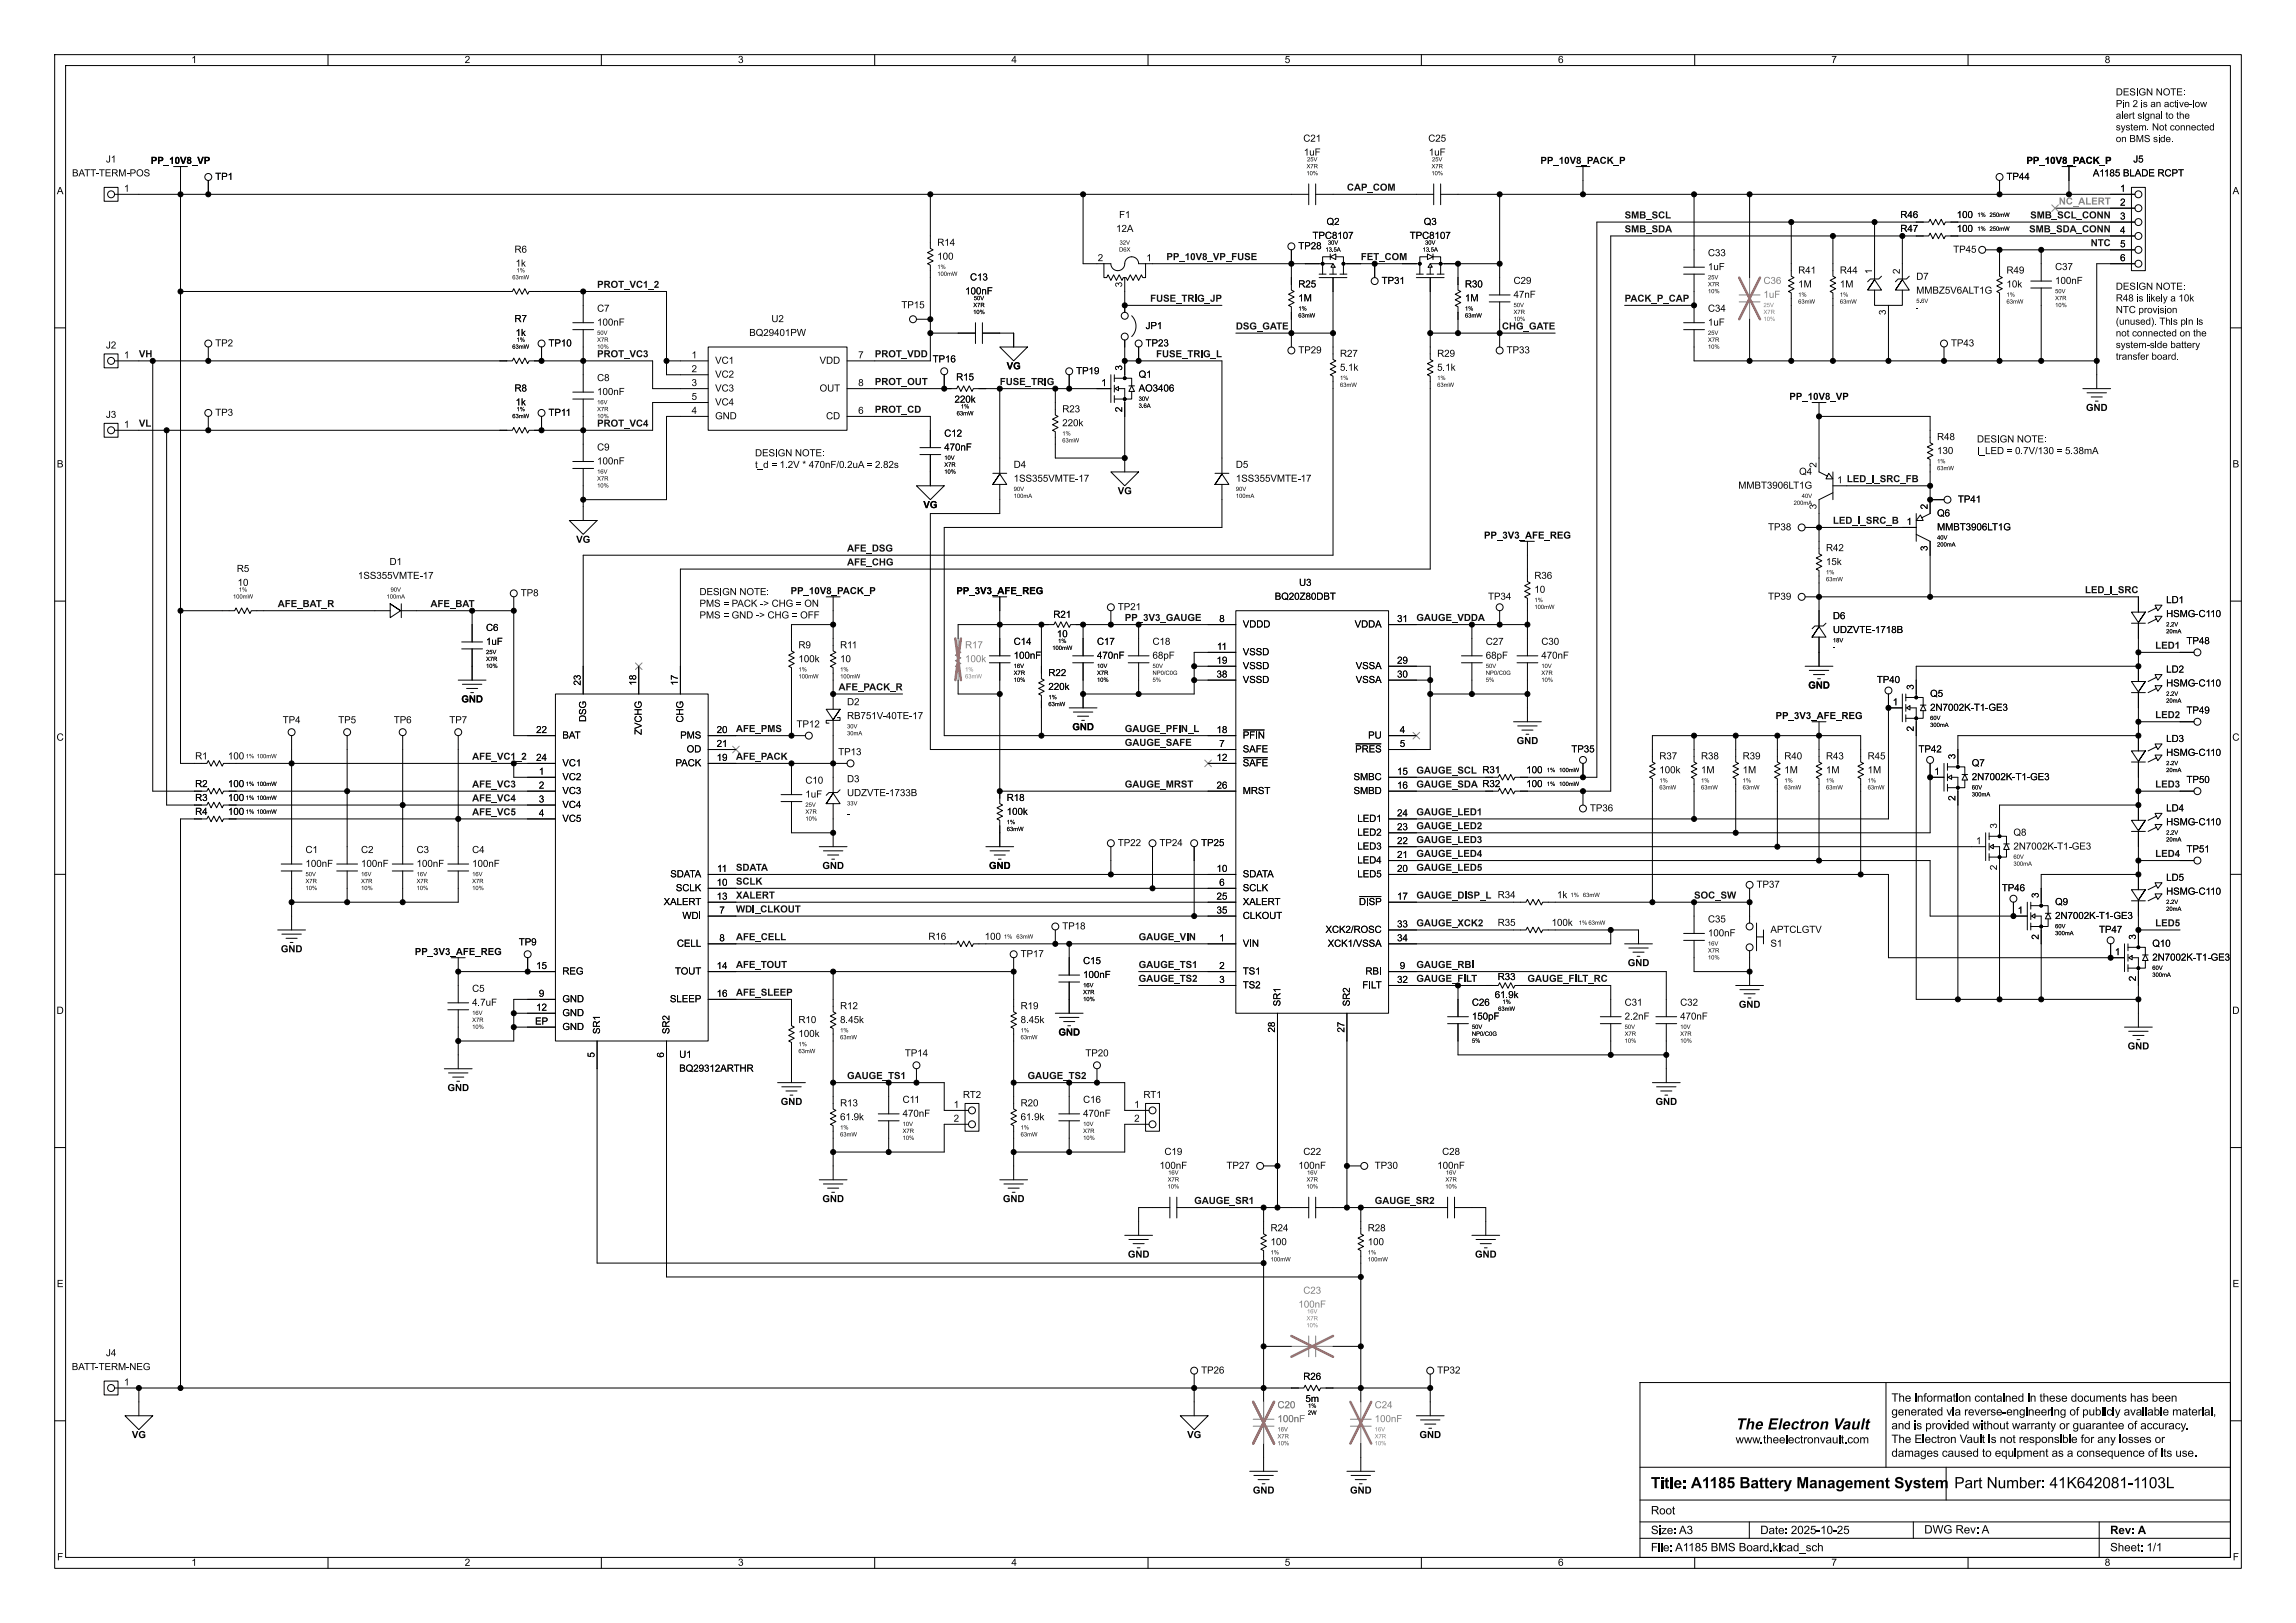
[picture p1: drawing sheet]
<svg xmlns="http://www.w3.org/2000/svg" width="420mm" height="297mm" viewBox="0 0 420 297" stroke-linecap="round" stroke-linejoin="round" font-family="sans-serif">
<defs><g id="words">
<g font-size="2.8">
<text x="317.5" y="262.3">The Electron Vault</text>
<text x="302" y="273.1">Title: A1185 Battery Management System</text>
<text x="357.5" y="273.1">Part Number: 41K642081-1103L</text>
</g>
<g font-size="2.1">
<text x="317.5" y="264.7">www.theelectronvault.com</text>
<text x="302" y="281.3">Size: A3</text>
<text x="302" y="277.7">Root</text>
<text x="322" y="281.3">Date: 2025-10-25</text>
<text x="352" y="281.2">DWG Rev: A</text>
<text x="386" y="281.3">Rev: A</text>
<text x="302" y="284.4">File: A1185 BMS Board.kicad_sch</text>
<text x="386" y="284.4">Sheet: 1/1</text>
</g>
<g font-size="1.8">
<text x="35" y="12">1</text>
<text x="85" y="12">2</text>
<text x="135" y="12">3</text>
<text x="185" y="12">4</text>
<text x="235" y="12">5</text>
<text x="285" y="12">6</text>
<text x="335" y="12">7</text>
<text x="385" y="12">8</text>
<text x="387" y="20.3">Pin 2 is an active-low</text>
<text x="387" y="22.5">alert signal to the</text>
<text x="238.4" y="26.4">C21</text>
<text x="238.5" y="28.9">1uF</text>
<text x="261.3" y="26.4">C25</text>
<text x="261.4" y="28.9">1uF</text>
<text x="387" y="24.6">system. Not connected</text>
<text x="387" y="26.7">on BMS side.</text>
<text x="13.2" y="32.8">BATT-TERM-POS</text>
<text x="19.4" y="30.2">J1</text>
<text x="22.7" y="35.3">1</text>
<text x="27.6" y="30.5">PP_10V8_VP</text>
<text x="39.4" y="33.4">TP1</text>
<text x="281.8" y="30.5">PP_10V8_PACK_P</text>
<text x="367" y="33.4">TP44</text>
<text x="370.7" y="30.5">PP_10V8_PACK_P</text>
<text x="382.8" y="32.8">A1185 BLADE RCPT</text>
<text x="387.8" y="35.3">1</text>
<text x="390.2" y="30.2">J5</text>
<text x="10.4" y="36">A</text>
<text x="204.7" y="40.4">F1</text>
<text x="242.7" y="41.6">Q2</text>
<text x="260.4" y="41.6">Q3</text>
<text x="347.6" y="40.4">R46</text>
<text x="357.9" y="40.4">100</text>
<text x="387.8" y="37.8">2</text>
<text x="387.8" y="40.4">3</text>
<text x="408.4" y="36">A</text>
<text x="94.1" y="46.7">R6</text>
<text x="171.4" y="45.5">R14</text>
<text x="171.4" y="48">100</text>
<text x="204.2" y="42.9">12A</text>
<text x="237.5" y="46.1">TP28</text>
<text x="240.1" y="44.2">TPC8107</text>
<text x="248.9" y="47.8">FET_COM</text>
<text x="257.9" y="44.2">TPC8107</text>
<text x="312.4" y="47.4">C33</text>
<text x="347.6" y="42.9">R47</text>
<text x="357.3" y="46.7">TP45</text>
<text x="357.9" y="42.9">100</text>
<text x="387.8" y="42.9">4</text>
<text x="387.8" y="45.5">5</text>
<text x="94.3" y="49.3">1k</text>
<text x="177.4" y="51.8">C13</text>
<text x="200.8" y="48">2</text>
<text x="205.5" y="52.6" transform="rotate(-90 205.5 52.6)">3</text>
<text x="209.7" y="48">1</text>
<text x="237.5" y="53.1">R25</text>
<text x="252.7" y="52.4">TP31</text>
<text x="268" y="53.1">R30</text>
<text x="276.9" y="52.4">C29</text>
<text x="312.4" y="49.9">1uF</text>
<text x="328.9" y="50.5">R41</text>
<text x="328.9" y="53.1">1M</text>
<text x="336.5" y="50.5">R44</text>
<text x="336.5" y="53.1">1M</text>
<text x="342.6" y="50.2" transform="rotate(-90 342.6 50.2)">1</text>
<text x="347.7" y="50.2" transform="rotate(-90 347.7 50.2)">2</text>
<text x="350.5" y="51.7">D7</text>
<text x="367" y="50.5">R49</text>
<text x="367" y="53.1">10k</text>
<text x="375.9" y="49.9">C37</text>
<text x="375.9" y="52.4">100nF</text>
<text x="387.8" y="48">6</text>
<text x="94.1" y="59.4">R7</text>
<text x="109.2" y="57.5">C7</text>
<text x="141.1" y="59.4">U2</text>
<text x="164.9" y="56.9">TP15</text>
<text x="176.5" y="54.3">100nF</text>
<text x="237.5" y="55.6">1M</text>
<text x="268" y="55.6">1M</text>
<text x="276.9" y="55">47nF</text>
<text x="312.4" y="57.5">C34</text>
<text x="345.2" y="57.6" transform="rotate(-90 345.2 57.6)">3</text>
<text x="350.5" y="54.2">MMBZ5V6ALT1G</text>
<text x="387" y="58">NTC provision</text>
<text x="19.4" y="64.2">J2</text>
<text x="22.7" y="65.8">1</text>
<text x="25.4" y="65.6">VH</text>
<text x="39.4" y="63.9">TP2</text>
<text x="94.3" y="62">1k</text>
<text x="100.3" y="63.9">TP10</text>
<text x="109.2" y="60.1">100nF</text>
<text x="126.5" y="65.8">1</text>
<text x="137.1" y="62">BQ29401PW</text>
<text x="157" y="65.8">7</text>
<text x="209.5" y="60.7">JP1</text>
<text x="209.5" y="63.9">TP23</text>
<text x="237.5" y="65.1">TP29</text>
<text x="245.1" y="65.8">R27</text>
<text x="262.9" y="65.8">R29</text>
<text x="275.6" y="65.1">TP33</text>
<text x="312.4" y="60.1">1uF</text>
<text x="356.9" y="63.9">TP43</text>
<text x="387" y="60.2">(unused). This pin is</text>
<text x="387" y="62.3">not connected on the</text>
<text x="387" y="64.4">system-side battery</text>
<text x="109.2" y="70.2">C8</text>
<text x="126.5" y="68.3">2</text>
<text x="126.5" y="70.9">3</text>
<text x="130.8" y="67">VC1</text>
<text x="130.8" y="69.6">VC2</text>
<text x="149.9" y="67">VDD</text>
<text x="157" y="70.9">8</text>
<text x="170.6" y="66.8">TP16</text>
<text x="174.9" y="70.1">R15</text>
<text x="184.1" y="68.1">VG</text>
<text x="196.8" y="68.9">TP19</text>
<text x="201.4" y="70.9">1</text>
<text x="205.5" y="67.8" transform="rotate(-90 205.5 67.8)">3</text>
<text x="208.3" y="69.6">Q1</text>
<text x="245.1" y="68.3">5.1k</text>
<text x="262.9" y="68.3">5.1k</text>
<text x="387" y="66.6">transfer board.</text>
<text x="19.4" y="76.9">J3</text>
<text x="39.4" y="76.6">TP3</text>
<text x="94.1" y="72.1">R8</text>
<text x="94.3" y="74.7">1k</text>
<text x="100.3" y="76.6">TP11</text>
<text x="109.2" y="72.8">100nF</text>
<text x="126.5" y="75.9">4</text>
<text x="126.5" y="73.4">5</text>
<text x="130.8" y="72.1">VC3</text>
<text x="130.8" y="77.2">GND</text>
<text x="130.8" y="74.7">VC4</text>
<text x="149.9" y="72.1">OUT</text>
<text x="151.1" y="77.2">CD</text>
<text x="157" y="75.9">6</text>
<text x="174.6" y="74.2">220k</text>
<text x="194.3" y="75.9">R23</text>
<text x="205.5" y="75.4" transform="rotate(-90 205.5 75.4)">2</text>
<text x="208.3" y="72.1">AO3406</text>
<text x="327.3" y="73.6">PP_10V8_VP</text>
<text x="381.6" y="75.7">GND</text>
<text x="22.7" y="78.5">1</text>
<text x="109.2" y="82.9">C9</text>
<text x="172.7" y="80.4">C12</text>
<text x="172.7" y="82.9">470nF</text>
<text x="194.3" y="78.5">220k</text>
<text x="354.3" y="81">R48</text>
<text x="354.3" y="83.6">130</text>
<text x="10.4" y="86">B</text>
<text x="109.2" y="85.5">100nF</text>
<text x="185.4" y="86.1">D4</text>
<text x="185.4" y="88.6">1SS355VMTE-17</text>
<text x="226.1" y="86.1">D5</text>
<text x="226.1" y="88.6">1SS355VMTE-17</text>
<text x="318" y="89.9">MMBT3906LT1G</text>
<text x="329.1" y="87.4">Q4</text>
<text x="332.5" y="85.6" transform="rotate(-90 332.5 85.6)">2</text>
<text x="408.4" y="86">B</text>
<text x="168.9" y="93.5">VG</text>
<text x="204.5" y="90.9">VG</text>
<text x="332.5" y="93.2" transform="rotate(-90 332.5 93.2)">3</text>
<text x="352.8" y="93.2" transform="rotate(-90 352.8 93.2)">2</text>
<text x="354.3" y="95">Q6</text>
<text x="358.1" y="92.4">TP41</text>
<text x="105.4" y="99.8">VG</text>
<text x="271.4" y="99">PP_3V3_AFE_REG</text>
<text x="323.4" y="97.5">TP38</text>
<text x="334" y="101.3">R42</text>
<text x="348.8" y="96.3">1</text>
<text x="352.8" y="100.8" transform="rotate(-90 352.8 100.8)">3</text>
<text x="354.3" y="97.5">MMBT3906LT1G</text>
<text x="43.3" y="105.1">R5</text>
<text x="43.5" y="107.7">10</text>
<text x="65.5" y="106.4">1SS355VMTE-17</text>
<text x="71.3" y="103.9">D1</text>
<text x="237.6" y="107.7">U3</text>
<text x="280.7" y="106.4">R36</text>
<text x="334" y="103.9">15k</text>
<text x="95.2" y="109.6">TP8</text>
<text x="144.6" y="109.2">PP_10V8_PACK_P</text>
<text x="174.9" y="109.2">PP_3V3_AFE_REG</text>
<text x="192.7" y="113.5">R21</text>
<text x="204.5" y="112.1">TP21</text>
<text x="233.2" y="110.2">BQ20Z80DBT</text>
<text x="272.2" y="110.2">TP34</text>
<text x="280.7" y="109">10</text>
<text x="323.4" y="110.2">TP39</text>
<text x="335.3" y="113.8">D6</text>
<text x="396.2" y="110.9">LD1</text>
<text x="396.2" y="113.4">HSMG-C110</text>
<text x="88.9" y="115.9">C6</text>
<text x="88.9" y="118.5">1uF</text>
<text x="146" y="119.1">R9</text>
<text x="153.7" y="119.1">R11</text>
<text x="185.4" y="118.5">C14</text>
<text x="193.3" y="117.1">10</text>
<text x="200.7" y="118.5">C17</text>
<text x="210.8" y="118.5">C18</text>
<text x="222.6" y="119.1">11</text>
<text x="223" y="114">8</text>
<text x="227.3" y="115.3">VDDD</text>
<text x="247.8" y="115.3">VDDA</text>
<text x="255.6" y="114">31</text>
<text x="271.8" y="118.5">C27</text>
<text x="281.9" y="118.5">C30</text>
<text x="335.3" y="116.3">UDZVTE-1718B</text>
<text x="400" y="118.4">TP48</text>
<text x="106.4" y="125.4" transform="rotate(-90 106.4 125.4)">23</text>
<text x="116.6" y="125.4" transform="rotate(-90 116.6 125.4)">18</text>
<text x="124.2" y="125.4" transform="rotate(-90 124.2 125.4)">17</text>
<text x="146" y="121.7">100k</text>
<text x="153.7" y="121.7">10</text>
<text x="185.4" y="121">100nF</text>
<text x="191.8" y="124.2">R22</text>
<text x="200.7" y="121">470nF</text>
<text x="210.8" y="121">68pF</text>
<text x="222.5" y="121.7">19</text>
<text x="222.5" y="124.2">38</text>
<text x="227.3" y="120.4">VSSD</text>
<text x="227.3" y="122.9">VSSD</text>
<text x="227.3" y="125.5">VSSD</text>
<text x="248" y="122.9">VSSA</text>
<text x="248" y="125.5">VSSA</text>
<text x="255.6" y="121.7">29</text>
<text x="255.6" y="124.2">30</text>
<text x="271.8" y="121">68pF</text>
<text x="281.9" y="121">470nF</text>
<text x="343.3" y="125.5">TP40</text>
<text x="396.2" y="123.6">LD2</text>
<text x="84.4" y="129">GND</text>
<text x="154.9" y="129.5">D2</text>
<text x="191.8" y="126.7">220k</text>
<text x="330.8" y="126.5">GND</text>
<text x="346.2" y="129.3">1</text>
<text x="350.3" y="126.2" transform="rotate(-90 350.3 126.2)">3</text>
<text x="353.1" y="128">Q5</text>
<text x="353.1" y="130.5">2N7002K-T1-GE3</text>
<text x="396.2" y="126.1">HSMG-C110</text>
<text x="400" y="131.1">TP49</text>
<text x="10.3" y="136">C</text>
<text x="51.7" y="132.8">TP4</text>
<text x="61.9" y="132.8">TP5</text>
<text x="72" y="132.8">TP6</text>
<text x="82.2" y="132.8">TP7</text>
<text x="98.1" y="134.4">22</text>
<text x="102.9" y="135.6">BAT</text>
<text x="107.7" y="132.1" transform="rotate(-90 107.7 132.1)">DSG</text>
<text x="117.8" y="134.5" transform="rotate(-90 117.8 134.5)">ZVCHG</text>
<text x="124.4" y="135.6">PMS</text>
<text x="125.5" y="132.2" transform="rotate(-90 125.5 132.2)">CHG</text>
<text x="131.1" y="134.4">20</text>
<text x="131.1" y="136.9">21</text>
<text x="145.7" y="133.6">TP12</text>
<text x="154.9" y="132.1">RB751V-40TE-17</text>
<text x="196.1" y="134.1">GND</text>
<text x="222.5" y="134.4">18</text>
<text x="223" y="136.9">7</text>
<text x="227.3" y="135.6">~{PFIN}</text>
<text x="250.3" y="135.6">PU</text>
<text x="256" y="134.4">4</text>
<text x="256" y="136.9">5</text>
<text x="277.4" y="136.6">GND</text>
<text x="324.8" y="132.1">PP_3V3_AFE_REG</text>
<text x="350.3" y="133.8" transform="rotate(-90 350.3 133.8)">2</text>
<text x="396.2" y="136.3">LD3</text>
<text x="408.3" y="136">C</text>
<text x="35.7" y="139.4">R1</text>
<text x="41.7" y="139.4">100</text>
<text x="86.4" y="139.3">AFE_VC1_2</text>
<text x="98.1" y="139.4">24</text>
<text x="98.6" y="142">1</text>
<text x="102.9" y="143.2">VC2</text>
<text x="102.9" y="140.7">VC1</text>
<text x="123.6" y="140.7">PACK</text>
<text x="125.6" y="138.2">OD</text>
<text x="131.1" y="139.4">19</text>
<text x="147.3" y="143.9">C10</text>
<text x="153.3" y="138.7">TP13</text>
<text x="154.9" y="143.6">D3</text>
<text x="222.5" y="139.4">12</text>
<text x="227.3" y="140.7">~{SAFE}</text>
<text x="227.3" y="138.2">SAFE</text>
<text x="247.6" y="143.2">SMBC</text>
<text x="247.9" y="138.2">~{PRES}</text>
<text x="255.6" y="142">15</text>
<text x="271.2" y="142">R31</text>
<text x="279.2" y="142">100</text>
<text x="287.4" y="138.2">TP35</text>
<text x="303.5" y="139.4">R37</text>
<text x="303.5" y="142">100k</text>
<text x="311.1" y="139.4">R38</text>
<text x="311.1" y="142">1M</text>
<text x="318.8" y="139.4">R39</text>
<text x="318.8" y="142">1M</text>
<text x="326.4" y="139.4">R40</text>
<text x="326.4" y="142">1M</text>
<text x="334" y="139.4">R43</text>
<text x="334" y="142">1M</text>
<text x="341.6" y="139.4">R45</text>
<text x="341.6" y="142">1M</text>
<text x="350.9" y="138.2">TP42</text>
<text x="353.8" y="142">1</text>
<text x="357.9" y="138.9" transform="rotate(-90 357.9 138.9)">3</text>
<text x="360.7" y="140.7">Q7</text>
<text x="360.7" y="143.2">2N7002K-T1-GE3</text>
<text x="396.2" y="138.8">HSMG-C110</text>
<text x="400" y="143.8">TP50</text>
<text x="35.7" y="144.5">R2</text>
<text x="35.7" y="147.1">R3</text>
<text x="35.7" y="149.6">R4</text>
<text x="41.7" y="144.5">100</text>
<text x="41.7" y="147.1">100</text>
<text x="41.7" y="149.6">100</text>
<text x="98.6" y="144.5">2</text>
<text x="98.6" y="147.1">3</text>
<text x="98.6" y="149.6">4</text>
<text x="102.9" y="145.8">VC3</text>
<text x="102.9" y="148.3">VC4</text>
<text x="147.3" y="146.4">1uF</text>
<text x="154.9" y="146.2">UDZVTE-1733B</text>
<text x="184.1" y="147.1">R18</text>
<text x="184.1" y="149.6">100k</text>
<text x="222.5" y="144.5">26</text>
<text x="227.3" y="145.8">MRST</text>
<text x="247.6" y="145.8">SMBD</text>
<text x="255.6" y="144.5">16</text>
<text x="255.6" y="149.6">24</text>
<text x="271.2" y="144.5">R32</text>
<text x="279.2" y="144.5">100</text>
<text x="290.8" y="149">TP36</text>
<text x="357.9" y="146.5" transform="rotate(-90 357.9 146.5)">2</text>
<text x="396.2" y="149">LD4</text>
<text x="102.9" y="150.9">VC5</text>
<text x="204.5" y="155.3">TP22</text>
<text x="212.1" y="155.3">TP24</text>
<text x="219.7" y="155.3">TP25</text>
<text x="248.3" y="155.9">LED3</text>
<text x="248.3" y="153.4">LED2</text>
<text x="248.3" y="150.9">LED1</text>
<text x="255.6" y="154.7">22</text>
<text x="255.6" y="152.1">23</text>
<text x="361.5" y="154.7">1</text>
<text x="365.5" y="151.6" transform="rotate(-90 365.5 151.6)">3</text>
<text x="368.3" y="153.4">Q8</text>
<text x="368.3" y="155.9">2N7002K-T1-GE3</text>
<text x="396.2" y="151.5">HSMG-C110</text>
<text x="55.9" y="156.6">C1</text>
<text x="55.9" y="159.1">100nF</text>
<text x="66" y="156.6">C2</text>
<text x="66" y="159.1">100nF</text>
<text x="76.2" y="156.6">C3</text>
<text x="76.2" y="159.1">100nF</text>
<text x="86.4" y="156.6">C4</text>
<text x="86.4" y="159.1">100nF</text>
<text x="122.6" y="161">SDATA</text>
<text x="131.2" y="159.8">11</text>
<text x="150.4" y="159.5">GND</text>
<text x="180.9" y="159.5">GND</text>
<text x="222.5" y="159.8">10</text>
<text x="227.3" y="161">SDATA</text>
<text x="248.3" y="161">LED5</text>
<text x="248.3" y="158.5">LED4</text>
<text x="255.6" y="159.8">20</text>
<text x="255.6" y="157.2">21</text>
<text x="365.5" y="159.2" transform="rotate(-90 365.5 159.2)">2</text>
<text x="396.2" y="161.7">LD5</text>
<text x="400" y="156.5">TP51</text>
<text x="121.4" y="166.1">XALERT</text>
<text x="123.6" y="163.6">SCLK</text>
<text x="131.1" y="162.3">10</text>
<text x="131.1" y="164.8">13</text>
<text x="131.6" y="167.4">7</text>
<text x="222.5" y="164.8">25</text>
<text x="222.5" y="167.4">35</text>
<text x="223" y="162.3">6</text>
<text x="227.3" y="166.1">XALERT</text>
<text x="227.3" y="163.6">SCLK</text>
<text x="248.6" y="166.1">~{DISP}</text>
<text x="255.6" y="164.8">17</text>
<text x="284.8" y="164.8">1k</text>
<text x="321.3" y="162.9">TP37</text>
<text x="366.2" y="163.6">TP46</text>
<text x="369.1" y="167.4">1</text>
<text x="373.1" y="164.3" transform="rotate(-90 373.1 164.3)">3</text>
<text x="375.9" y="166.1">Q9</text>
<text x="396.2" y="164.2">HSMG-C110</text>
<text x="94.9" y="173.5">TP9</text>
<text x="123.8" y="173.7">CELL</text>
<text x="124.8" y="168.6">WDI</text>
<text x="131.6" y="172.5">8</text>
<text x="169.8" y="172.5">R16</text>
<text x="180.1" y="172.5">100</text>
<text x="194.3" y="170.5">TP18</text>
<text x="223" y="172.5">1</text>
<text x="227.3" y="173.7">VIN</text>
<text x="227.3" y="168.6">CLKOUT</text>
<text x="242.5" y="171.2">XCK2/ROSC</text>
<text x="242.9" y="173.7">XCK1/VSSA</text>
<text x="255.6" y="169.9">33</text>
<text x="255.6" y="172.5">34</text>
<text x="274" y="169.9">R35</text>
<text x="283.8" y="169.9">100k</text>
<text x="312.4" y="169.3">C35</text>
<text x="312.4" y="171.8">100nF</text>
<text x="323.8" y="173.7">S1</text>
<text x="323.8" y="171.2">APTCLGTV</text>
<text x="373.1" y="171.9" transform="rotate(-90 373.1 171.9)">2</text>
<text x="375.9" y="168.6">2N7002K-T1-GE3</text>
<text x="384" y="171.2">TP47</text>
<text x="390.9" y="171.9" transform="rotate(-90 390.9 171.9)">3</text>
<text x="393.7" y="173.7">Q10</text>
<text x="51.4" y="174.7">GND</text>
<text x="75.9" y="175.2">PP_3V3_AFE_REG</text>
<text x="98.1" y="177.5">15</text>
<text x="102.9" y="178.8">REG</text>
<text x="123.5" y="178.8">TOUT</text>
<text x="131.1" y="177.5">14</text>
<text x="186.7" y="175.6">TP17</text>
<text x="198.1" y="176.9">C15</text>
<text x="198.1" y="179.4">100nF</text>
<text x="223" y="177.5">2</text>
<text x="227.3" y="178.8">TS1</text>
<text x="249.8" y="178.8">RBI</text>
<text x="256" y="177.5">9</text>
<text x="274" y="179.8">R33</text>
<text x="297.7" y="177.3">GND</text>
<text x="386.9" y="175">1</text>
<text x="390.9" y="179.6" transform="rotate(-90 390.9 179.6)">2</text>
<text x="393.7" y="176.3">2N7002K-T1-GE3</text>
<text x="86.4" y="182">C5</text>
<text x="86.4" y="184.5">4.7uF</text>
<text x="98.1" y="185.2">12</text>
<text x="98.6" y="182.6">9</text>
<text x="102.9" y="183.9">GND</text>
<text x="122.5" y="183.9">SLEEP</text>
<text x="131.1" y="182.6">16</text>
<text x="153.7" y="185.2">R12</text>
<text x="186.7" y="185.2">R19</text>
<text x="223" y="180.1">3</text>
<text x="227.3" y="181.3">TS2</text>
<text x="234.7" y="184.1" transform="rotate(-90 234.7 184.1)">SR1</text>
<text x="247.4" y="184.1" transform="rotate(-90 247.4 184.1)">SR2</text>
<text x="249.2" y="181.3">FILT</text>
<text x="255.6" y="180.1">32</text>
<text x="269.2" y="184.5">C26</text>
<text x="273.4" y="183.1">61.9k</text>
<text x="297.2" y="184.5">C31</text>
<text x="307.3" y="184.5">C32</text>
<text x="318.1" y="184.9">GND</text>
<text x="10.3" y="186">D</text>
<text x="97.9" y="187.7">EP</text>
<text x="102.9" y="186.4">GND</text>
<text x="102.9" y="189">GND</text>
<text x="110.2" y="189.2" transform="rotate(-90 110.2 189.2)">SR1</text>
<text x="122.9" y="189.2" transform="rotate(-90 122.9 189.2)">SR2</text>
<text x="146" y="187.7">R10</text>
<text x="146" y="190.2">100k</text>
<text x="153.7" y="187.7">8.45k</text>
<text x="186.7" y="187.7">8.45k</text>
<text x="193.6" y="190">GND</text>
<text x="233.4" y="188.9" transform="rotate(-90 233.4 188.9)">28</text>
<text x="246.1" y="188.9" transform="rotate(-90 246.1 188.9)">27</text>
<text x="269.2" y="187.1">150pF</text>
<text x="297.2" y="187.1">2.2nF</text>
<text x="307.3" y="187.1">470nF</text>
<text x="408.3" y="186">D</text>
<text x="109" y="193.5" transform="rotate(-90 109 193.5)">5</text>
<text x="121.7" y="193.5" transform="rotate(-90 121.7 193.5)">6</text>
<text x="124.2" y="194">U1</text>
<text x="124.2" y="196.6">BQ29312ARTHR</text>
<text x="165.5" y="193.8">TP14</text>
<text x="198.5" y="193.8">TP20</text>
<text x="389.2" y="192.5">GND</text>
<text x="81.8" y="200.1">GND</text>
<text x="142.8" y="202.7">GND</text>
<text x="153.7" y="202.9">R13</text>
<text x="165.1" y="202.3">C11</text>
<text x="174.4" y="202.9">1</text>
<text x="176.1" y="201.4">RT2</text>
<text x="186.7" y="202.9">R20</text>
<text x="198.1" y="202.3">C16</text>
<text x="207.5" y="202.9">1</text>
<text x="209.2" y="201.4">RT1</text>
<text x="302.8" y="202.7">GND</text>
<text x="153.7" y="205.5">61.9k</text>
<text x="165.1" y="204.8">470nF</text>
<text x="174.4" y="205.5">2</text>
<text x="186.7" y="205.5">61.9k</text>
<text x="198.1" y="204.8">470nF</text>
<text x="207.5" y="205.5">2</text>
<text x="212.1" y="214.4">100nF</text>
<text x="213" y="211.8">C19</text>
<text x="224.4" y="214.4">TP27</text>
<text x="237.5" y="214.4">100nF</text>
<text x="238.4" y="211.8">C22</text>
<text x="251.5" y="214.4">TP30</text>
<text x="262.9" y="214.4">100nF</text>
<text x="263.8" y="211.8">C28</text>
<text x="150.4" y="220.5">GND</text>
<text x="183.4" y="220.5">GND</text>
<text x="232.4" y="225.8">R24</text>
<text x="250.2" y="225.8">R28</text>
<text x="206.3" y="230.6">GND</text>
<text x="232.4" y="228.3">100</text>
<text x="250.2" y="228.3">100</text>
<text x="269.8" y="230.6">GND</text>
<text x="10.4" y="236">E</text>
<text x="408.4" y="236">E</text>
<text x="13.1" y="251.2">BATT-TERM-NEG</text>
<text x="19.4" y="248.7">J4</text>
<text x="219.7" y="251.8">TP26</text>
<text x="262.9" y="251.8">TP32</text>
<text x="22.7" y="253.7">1</text>
<text x="238.4" y="253">R26</text>
<text x="238.8" y="257">5m</text>
<text x="24.1" y="263.6">VG</text>
<text x="217.2" y="263.6">VG</text>
<text x="259.6" y="263.6">GND</text>
<text x="229.2" y="273.8">GND</text>
<text x="246.9" y="273.8">GND</text>
<text x="10.4" y="286">F</text>
<text x="35" y="287">1</text>
<text x="85" y="287">2</text>
<text x="135" y="287">3</text>
<text x="185" y="287">4</text>
<text x="235" y="287">5</text>
<text x="285" y="287">6</text>
<text x="335" y="287">7</text>
<text x="385" y="287">8</text>
<text x="408.4" y="286">F</text>
</g>
<g font-size="1.8" fill="#0f0f0f">
<text x="246.4" y="35.1">CAP_COM</text>
<text x="297.2" y="40.2">SMB_SCL</text>
<text x="371.4" y="40.2">SMB_SCL_CONN</text>
<text x="213.4" y="47.8">PP_10V8_VP_FUSE</text>
<text x="297.2" y="42.7">SMB_SDA</text>
<text x="371.2" y="42.7">SMB_SDA_CONN</text>
<text x="382.4" y="45.3">NTC</text>
<text x="109.2" y="52.9">PROT_VC1_2</text>
<text x="210.4" y="55.4">FUSE_TRIG_JP</text>
<text x="297.2" y="55.4">PACK_P_CAP</text>
<text x="109.2" y="65.6">PROT_VC3</text>
<text x="160" y="65.6">PROT_VDD</text>
<text x="211.5" y="65.6">FUSE_TRIG_L</text>
<text x="226.1" y="60.5">DSG_GATE</text>
<text x="274.7" y="60.5">CHG_GATE</text>
<text x="160" y="70.7">PROT_OUT</text>
<text x="182.9" y="70.7">FUSE_TRIG</text>
<text x="160" y="75.8">PROT_CD</text>
<text x="25.4" y="78.3">VL</text>
<text x="109.2" y="78.3">PROT_VC4</text>
<text x="336.1" y="88.6">1 LED_I_SRC_FB</text>
<text x="154.9" y="101.2">AFE_DSG</text>
<text x="335.3" y="96.1">LED_I_SRC_B</text>
<text x="154.9" y="103.7">AFE_CHG</text>
<text x="50.8" y="111.3">AFE_BAT_R</text>
<text x="78.7" y="111.3">AFE_BAT</text>
<text x="205.7" y="113.9">PP_3V3_GAUGE</text>
<text x="259.1" y="113.9">GAUGE_VDDA</text>
<text x="381.4" y="108.8">LED_I_SRC</text>
<text x="394.2" y="118.9">LED1</text>
<text x="153.4" y="126.6">AFE_PACK_R</text>
<text x="394.2" y="131.6">LED2</text>
<text x="134.6" y="134.2">AFE_PMS</text>
<text x="205.7" y="136.7">GAUGE_SAFE</text>
<text x="205.7" y="134.2">GAUGE_PFIN_L</text>
<text x="134.6" y="139.3">AFE_PACK</text>
<text x="259.1" y="141.8">GAUGE_SCL R31</text>
<text x="86.4" y="146.9">AFE_VC4</text>
<text x="86.4" y="144.3">AFE_VC3</text>
<text x="86.4" y="149.4">AFE_VC5</text>
<text x="205.7" y="144.3">GAUGE_MRST</text>
<text x="259.1" y="144.3">GAUGE_SDA R32</text>
<text x="259.1" y="149.4">GAUGE_LED1</text>
<text x="394.2" y="144.3">LED3</text>
<text x="259.1" y="152">GAUGE_LED2</text>
<text x="259.1" y="154.5">GAUGE_LED3</text>
<text x="134.6" y="159.6">SDATA</text>
<text x="259.1" y="157">GAUGE_LED4</text>
<text x="259.1" y="159.6">GAUGE_LED5</text>
<text x="394.2" y="157">LED4</text>
<text x="134.6" y="164.7">XALERT</text>
<text x="134.6" y="167.2">WDI_CLKOUT</text>
<text x="134.6" y="162.1">SCLK</text>
<text x="259.1" y="164.7">GAUGE_DISP_L R34</text>
<text x="309.9" y="164.7">SOC_SW</text>
<text x="134.6" y="172.3">AFE_CELL</text>
<text x="208.3" y="172.3">GAUGE_VIN</text>
<text x="259.1" y="169.7">GAUGE_XCK2</text>
<text x="394.2" y="169.7">LED5</text>
<text x="134.6" y="177.4">AFE_TOUT</text>
<text x="208.3" y="177.4">GAUGE_TS1</text>
<text x="208.3" y="179.9">GAUGE_TS2</text>
<text x="259.1" y="179.9">GAUGE_FILT</text>
<text x="259.1" y="177.4">GAUGE_RBI</text>
<text x="279.4" y="179.9">GAUGE_FILT_RC</text>
<text x="134.6" y="182.4">AFE_SLEEP</text>
<text x="154.9" y="197.7">GAUGE_TS1</text>
<text x="188" y="197.7">GAUGE_TS2</text>
<text x="218.4" y="220.5">GAUGE_SR1</text>
<text x="251.5" y="220.5">GAUGE_SR2</text>
</g>
<text font-size="1.8" fill="#848484" x="376.6" y="37.7">NC_ALERT</text>
<g font-size="1.8" fill="#808080">
<text x="322.6" y="52.4">C36</text>
<text x="322.6" y="55">1uF</text>
<text x="176.5" y="119.1">R17</text>
<text x="176.5" y="121.7">100k</text>
<text x="237.5" y="239.8">100nF</text>
<text x="238.4" y="237.2">C23</text>
<text x="233.7" y="258.2">C20</text>
<text x="233.7" y="260.7">100nF</text>
<text x="251.5" y="258.2">C24</text>
<text x="251.5" y="260.7">100nF</text>
</g>
<g font-size="1.1">
<text x="239.1" y="29.8">25V</text>
<text x="261.9" y="29.8">25V</text>
<text x="239" y="32.4">10%</text>
<text x="239" y="31.1">X7R</text>
<text x="261.8" y="32.4">10%</text>
<text x="261.9" y="31.1">X7R</text>
<text x="361.7" y="40">1% 250mW</text>
<text x="204.7" y="46.3">D6X</text>
<text x="204.8" y="45.1">32V</text>
<text x="242.4" y="46.3">13.5A</text>
<text x="242.9" y="45.1">30V</text>
<text x="260.2" y="46.3">13.5A</text>
<text x="260.7" y="45.1">30V</text>
<text x="361.7" y="42.5">1% 250mW</text>
<text x="93.7" y="51.4">63mW</text>
<text x="94.5" y="50.1">1%</text>
<text x="171.4" y="49.5">1%</text>
<text x="171.4" y="50.8">100mW</text>
<text x="312.4" y="51.4">25V</text>
<text x="312.4" y="52.7">X7R</text>
<text x="312.4" y="53.9">10%</text>
<text x="375.9" y="53.9">50V</text>
<text x="178" y="57.8">10%</text>
<text x="178" y="56.5">X7R</text>
<text x="178.1" y="55.2">50V</text>
<text x="237.5" y="57.1">1%</text>
<text x="237.5" y="58.4">63mW</text>
<text x="268" y="57.1">1%</text>
<text x="268" y="58.4">63mW</text>
<text x="276.9" y="56.5">50V</text>
<text x="276.9" y="57.8">X7R</text>
<text x="276.9" y="59">10%</text>
<text x="328.9" y="54.6">1%</text>
<text x="328.9" y="55.8">63mW</text>
<text x="336.5" y="54.6">1%</text>
<text x="336.5" y="55.8">63mW</text>
<text x="350.5" y="55.7">5.6V</text>
<text x="350.5" y="57">-</text>
<text x="367" y="54.6">1%</text>
<text x="367" y="55.8">63mW</text>
<text x="375.9" y="55.2">X7R</text>
<text x="375.9" y="56.5">10%</text>
<text x="93.7" y="64.1">63mW</text>
<text x="94.5" y="62.8">1%</text>
<text x="109.2" y="61.6">50V</text>
<text x="109.2" y="62.8">X7R</text>
<text x="109.2" y="64.1">10%</text>
<text x="312.4" y="61.6">25V</text>
<text x="312.4" y="62.8">X7R</text>
<text x="312.4" y="64.1">10%</text>
<text x="245.1" y="69.8">1%</text>
<text x="245.1" y="71.1">63mW</text>
<text x="262.9" y="69.8">1%</text>
<text x="262.9" y="71.1">63mW</text>
<text x="93.7" y="76.8">63mW</text>
<text x="94.5" y="75.5">1%</text>
<text x="109.2" y="74.3">16V</text>
<text x="109.2" y="75.5">X7R</text>
<text x="109.2" y="76.8">10%</text>
<text x="175" y="76.3">63mW</text>
<text x="175.8" y="75">1%</text>
<text x="208.3" y="73.6">30V</text>
<text x="208.3" y="74.9">3.6A</text>
<text x="194.3" y="80">1%</text>
<text x="194.3" y="81.2">63mW</text>
<text x="109.2" y="87">16V</text>
<text x="109.2" y="88.2">X7R</text>
<text x="109.2" y="89.5">10%</text>
<text x="172.7" y="84.4">10V</text>
<text x="172.7" y="85.7">X7R</text>
<text x="172.7" y="87">10%</text>
<text x="354.3" y="85.1">1%</text>
<text x="354.3" y="86.3">63mW</text>
<text x="185.4" y="90.1">90V</text>
<text x="185.4" y="91.4">100mA</text>
<text x="226.1" y="90.1">90V</text>
<text x="226.1" y="91.4">100mA</text>
<text x="328.1" y="92.7">200mA</text>
<text x="329.6" y="91.4">40V</text>
<text x="354.3" y="99">40V</text>
<text x="354.3" y="100.3">200mA</text>
<text x="334" y="105.4">1%</text>
<text x="334" y="106.6">63mW</text>
<text x="42.6" y="109.8">100mW</text>
<text x="43.7" y="108.6">1%</text>
<text x="70.7" y="109.8">100mA</text>
<text x="71.4" y="108.6">90V</text>
<text x="280.7" y="110.5">1%</text>
<text x="280.7" y="111.7">100mW</text>
<text x="88.9" y="120">25V</text>
<text x="192.5" y="119.2">100mW</text>
<text x="193.5" y="117.9">1%</text>
<text x="335.3" y="117.8">18V</text>
<text x="396.2" y="114.9">2.2V</text>
<text x="396.2" y="116.2">20mA</text>
<text x="88.9" y="121.3">X7R</text>
<text x="88.9" y="122.5">10%</text>
<text x="146" y="123.2">1%</text>
<text x="146" y="124.4">100mW</text>
<text x="153.7" y="123.2">1%</text>
<text x="153.7" y="124.4">100mW</text>
<text x="185.4" y="122.5">16V</text>
<text x="185.4" y="123.8">X7R</text>
<text x="185.4" y="125.1">10%</text>
<text x="200.7" y="122.5">10V</text>
<text x="200.7" y="123.8">X7R</text>
<text x="200.7" y="125.1">10%</text>
<text x="210.8" y="122.5">50V</text>
<text x="210.8" y="123.8">NP0/C0G</text>
<text x="210.8" y="125.1">5%</text>
<text x="271.8" y="122.5">50V</text>
<text x="271.8" y="123.8">NP0/C0G</text>
<text x="271.8" y="125.1">5%</text>
<text x="281.9" y="122.5">10V</text>
<text x="281.9" y="123.8">X7R</text>
<text x="281.9" y="125.1">10%</text>
<text x="191.8" y="128.2">1%</text>
<text x="191.8" y="129.5">63mW</text>
<text x="396.2" y="127.6">2.2V</text>
<text x="396.2" y="128.9">20mA</text>
<text x="154.9" y="133.6">30V</text>
<text x="154.9" y="134.8">30mA</text>
<text x="353.1" y="132">60V</text>
<text x="353.1" y="133.3">300mA</text>
<text x="44.9" y="139">1% 100mW</text>
<text x="282.9" y="141.6">1% 100mW</text>
<text x="303.5" y="143.5">1%</text>
<text x="311.1" y="143.5">1%</text>
<text x="318.8" y="143.5">1%</text>
<text x="326.4" y="143.5">1%</text>
<text x="334" y="143.5">1%</text>
<text x="341.6" y="143.5">1%</text>
<text x="396.2" y="140.3">2.2V</text>
<text x="396.2" y="141.6">20mA</text>
<text x="44.9" y="144.1">1% 100mW</text>
<text x="44.9" y="146.7">1% 100mW</text>
<text x="44.9" y="149.2">1% 100mW</text>
<text x="147.3" y="147.9">25V</text>
<text x="147.3" y="149.2">X7R</text>
<text x="154.9" y="147.7">33V</text>
<text x="282.9" y="144.1">1% 100mW</text>
<text x="303.5" y="144.7">63mW</text>
<text x="311.1" y="144.7">63mW</text>
<text x="318.8" y="144.7">63mW</text>
<text x="326.4" y="144.7">63mW</text>
<text x="334" y="144.7">63mW</text>
<text x="341.6" y="144.7">63mW</text>
<text x="360.7" y="144.7">60V</text>
<text x="360.7" y="146">300mA</text>
<text x="147.3" y="150.5">10%</text>
<text x="184.1" y="151.1">1%</text>
<text x="184.1" y="152.4">63mW</text>
<text x="396.2" y="153">2.2V</text>
<text x="396.2" y="154.3">20mA</text>
<text x="55.9" y="160.6">50V</text>
<text x="55.9" y="161.9">X7R</text>
<text x="66" y="160.6">16V</text>
<text x="66" y="161.9">X7R</text>
<text x="76.2" y="160.6">16V</text>
<text x="76.2" y="161.9">X7R</text>
<text x="86.4" y="160.6">16V</text>
<text x="86.4" y="161.9">X7R</text>
<text x="368.3" y="157.4">60V</text>
<text x="368.3" y="158.7">300mA</text>
<text x="55.9" y="163.2">10%</text>
<text x="66" y="163.2">10%</text>
<text x="76.2" y="163.2">10%</text>
<text x="86.4" y="163.2">10%</text>
<text x="287.3" y="164.4">1%</text>
<text x="289.5" y="164.4">63mW</text>
<text x="396.2" y="165.7">2.2V</text>
<text x="396.2" y="167">20mA</text>
<text x="183.6" y="172.1">1%</text>
<text x="185.9" y="172.1">63mW</text>
<text x="288.8" y="169.5">1% 63mW</text>
<text x="312.4" y="173.3">16V</text>
<text x="375.9" y="170.1">60V</text>
<text x="375.9" y="171.4">300mA</text>
<text x="312.4" y="174.6">X7R</text>
<text x="312.4" y="175.9">10%</text>
<text x="393.7" y="177.8">60V</text>
<text x="393.7" y="179">300mA</text>
<text x="198.1" y="180.9">16V</text>
<text x="198.1" y="182.2">X7R</text>
<text x="198.1" y="183.5">10%</text>
<text x="274" y="185.3">63mW</text>
<text x="274.8" y="184">1%</text>
<text x="86.4" y="186">16V</text>
<text x="86.4" y="187.3">X7R</text>
<text x="86.4" y="188.6">10%</text>
<text x="146" y="191.7">1%</text>
<text x="153.7" y="189.2">1%</text>
<text x="153.7" y="190.5">63mW</text>
<text x="186.7" y="189.2">1%</text>
<text x="186.7" y="190.5">63mW</text>
<text x="269.2" y="188.6">50V</text>
<text x="269.2" y="189.8">NP0/C0G</text>
<text x="269.2" y="191.1">5%</text>
<text x="297.2" y="188.6">50V</text>
<text x="297.2" y="189.8">X7R</text>
<text x="297.2" y="191.1">10%</text>
<text x="307.3" y="188.6">10V</text>
<text x="307.3" y="189.8">X7R</text>
<text x="307.3" y="191.1">10%</text>
<text x="146" y="193">63mW</text>
<text x="153.7" y="207">1%</text>
<text x="153.7" y="208.2">63mW</text>
<text x="165.1" y="206.3">10V</text>
<text x="165.1" y="207.6">X7R</text>
<text x="165.1" y="208.9">10%</text>
<text x="186.7" y="207">1%</text>
<text x="186.7" y="208.2">63mW</text>
<text x="198.1" y="206.3">10V</text>
<text x="198.1" y="207.6">X7R</text>
<text x="198.1" y="208.9">10%</text>
<text x="213.7" y="215.2">16V</text>
<text x="239.1" y="215.2">16V</text>
<text x="264.5" y="215.2">16V</text>
<text x="213.6" y="217.8">10%</text>
<text x="213.6" y="216.5">X7R</text>
<text x="239" y="217.8">10%</text>
<text x="239" y="216.5">X7R</text>
<text x="264.4" y="217.8">10%</text>
<text x="264.4" y="216.5">X7R</text>
<text x="232.4" y="229.8">1%</text>
<text x="232.4" y="231.1">100mW</text>
<text x="250.2" y="229.8">1%</text>
<text x="250.2" y="231.1">100mW</text>
<text x="239.3" y="257.9">1%</text>
<text x="239.2" y="259.2">2W</text>
</g>
<g font-size="1.1" fill="#808080">
<text x="322.6" y="56.5">25V</text>
<text x="322.6" y="57.8">X7R</text>
<text x="322.6" y="59">10%</text>
<text x="176.5" y="123.2">1%</text>
<text x="176.5" y="124.4">63mW</text>
<text x="239" y="243.2">10%</text>
<text x="239" y="241.9">X7R</text>
<text x="239.1" y="240.6">16V</text>
<text x="233.7" y="262.2">16V</text>
<text x="233.7" y="263.5">X7R</text>
<text x="251.5" y="262.2">16V</text>
<text x="251.5" y="263.5">X7R</text>
<text x="233.7" y="264.8">10%</text>
<text x="251.5" y="264.8">10%</text>
</g>
</g></defs>
<g fill="none" stroke="#000" stroke-width=".18">
<path d="M10 10h400v277h-400zM12 12h396v273h-396zM60 10v2M110 10v2M160 10v2M210 10v2M260 10v2M310 10v2M360 10v2M19 34.3h2.6v2.5h-2.6zM21 35.6h218.4M33 30.5v109.2h2.6"/>
<path d="M38.1 33v2.6M170.2 35.6v9.9l.5 .2-1 .5 1 .5-1 .5 1 .6-1 .5 .5 .2v17.5h-15.3M198.1 35.6v12.7h2.6M239.4 33.7v3.8M240.7 33.7v3.8M240.7 35.6h21.6M262.3 33.7v3.8M263.5 35.6h127M263.5 33.7v3.8M274.3 35.6v18.4M289.6 30.5v5.1M309.9 35.6v13.3"/>
<path d="M320 35.6v15.2M365.8 33v2.6M375.9 38.1h14.6M378.5 30.5v5.1M389.9 34.3h2.5v15.2h-2.5zM10 60h2M33 53.3h60.7l.3-.5 .5 1 .5-1 .5 1 .5-1 .5 1 .3-.5h25.1v15.3h7.6M104.8 59.1h3.8M106.7 53.3v5.8M167.6 58.4h2.6M178.4 59.1v3.8M179.7 59.1v3.8"/>
<path d="M201.9 48.3h1.3a1.31 1.31 0 0 0 1.5 1.2 1.31 1.31 0 0 0 1.1-1.6 1.27 1.27 0 0 1 1.4-.9 1.27 1.27 0 0 1 1.1 1.3h1.2v2.5h-.5l-.2-.5-.5 1-.5-1-.5 1-.5-1-.6 1-.2-.5h-.5l-.3 .5-.5-1-.5 1-.5-1-.5 1-.5-1-.3 .5h-.5zM205.7 50.8v6.4M205.7 55.9h17.8M207 57.8a2.69 2.69 0 0 1 0 3.8M210.8 48.3h31.1v1.9M236.2 45.7v7.4l.5 .2-1 .5 1 .6-1 .5 1 .5-1 .5 .5 .2v7.4M241.3 50.2h1.3M241.3 50.8h5.1M243.2 50.2h1.3M243.3 47h-1.4v1.3h1.9M243.3 47l1-.5v1zM243.3 46.5v1"/>
<path d="M243.8 50.8v15l.5 .2-1 .5 1 .6-1 .5 1 .5-1 .5 .5 .2v32.8h-137.1v25.4M243.8 48.3l.4 .6h-.7zM243.8 48.9v1.3M244.3 47h1.4v1.3M245.1 50.2h1.3M248.9 48.3h-3.2v1.9M259.1 50.2h1.2M259.1 50.8h5.1M259.7 50.2v-1.9h-8.2v2.5M261 50.2h1.3M261.1 47h-1.4v1.3M261.1 46.5l1 .5-1 .5z"/>
<path d="M261.6 50.8v15l.5 .2-1 .5 1 .6-1 .5 1 .5-1 .5 .5 .2v35.3h-137.1v22.9M261.6 48.3l.4 .6h-.8zM261.6 48.9v1.3M262.1 47h1.4v1.3h-1.9M262.1 46.5v1M262.9 50.2h1.3M266.7 48.3v4.8l.5 .2-1 .5 1 .6-1 .5 1 .5-1 .5 .5 .2v4.9M272.4 55.2h3.8M272.4 54h3.8M274.3 48.3h-10.8v1.9M274.3 55.2v8.3M297.2 55.9h12.7"/>
<path d="M308 50.2h3.8M308 48.9h3.8M308 59.1h3.8M309.9 50.2v8.9M320 58.4v7.6M327.7 40.6v9.9l.5 .3-1 .5 1 .5-1 .5 1 .5-1 .5 .5 .3v12.4M335.3 43.2v7.3l.5 .3-1 .5 1 .5-1 .5 1 .5-1 .5 .5 .3v12.4M342.9 53.1v2.8h5.1v-2.8M342.9 51.2l-1.3 1.9 1.3-1.9 1.3 1.9h-2.6M342.9 40.6v10.5M344.2 50.5l-.5 .6h-1.6l-.5 .5M345.4 55.9v10.1"/>
<path d="M348 51.2l-1.3 1.9 1.3-1.9 1.2 1.9h-2.5M348 51.1v-7.9h-53.4v101.6h-17.5l-.2 .5-.5-1-.6 1-.5-1-.5 1-.5-1-.2 .5h-1.1M349.2 50.5l-.5 .6h-1.5l-.5 .5M350.5 43.2h2.3l.3-.5 .5 1 .5-1 .5 1 .5-1 .5 1 .3-.5h34.6M363.2 45.7h27.3M365.8 45.7v4.8l.5 .3-1 .5 1 .5-1 .5 1 .5-1 .5 .5 .3v12.4M371.5 52.7h3.8M371.5 51.4h3.8M373.4 45.7v5.7M373.4 52.7v13.3M390.5 40.6h-34.6l-.3 .5-.5-1-.5 1-.5-1-.5 1-.5-1-.3 .5h-60.7v101.6h-15l-.2 .5-.5-1-.6 1-.5-1-.5 1-.5-1-.2 .5h-1.1M390.5 48.3h-7v22.8"/>
<path d="M408 60h2M19 77.5h2.6v2.5h-2.6zM19 64.8h2.6v2.5h-2.6zM21 66h4.4M30.5 78.7v68.6h5.1M38.1 63.5v2.5M38.1 76.2v2.5M99.1 63.5v2.5M99.1 76.2v2.5M104.8 60.3h3.8M104.8 73h3.8M104.8 71.8h3.8"/>
<path d="M106.7 60.3v11.5M106.7 73v11.5M121.9 66h7.6M129.5 63.5h25.4v15.2h-25.4zM129.5 73.7h-10.1v5h-22.6l-.3 .5-.5-1-.5 1-.5-1-.5 1-.5-1-.3 .5h-72.7M129.5 71.1h-10.1v-5.1h-22.6l-.3 .5-.5-1-.5 1-.5-1-.5 1-.5-1-.3 .5h-65.8v78.8h7.7M129.5 76.2h-7.6v15.2h-15.2M154.9 71.1h20.1l.3-.5 .5 1 .5-1 .5 1 .5-1 .5 1 .3-.5h25.1M154.9 76.2h15.3v5.7M170.2 61h8.2M172.7 68.6v2.5M179.7 61h5.7v2.5"/>
<path d="M182.9 63.5h5.1l-2.6 2.5zM182.9 71.1v15.5M193 71.1v4.8l.5 .3-1 .5 1 .5-1 .5 1 .5-1 .5 .5 .3v4.8h12.7M195.6 68.6v2.5M203.2 68.6v5.1M203.8 73h1.9v13.4M203.8 68.6v1.3M203.8 70.5v1.3M203.8 72.4v1.3M204 71.1l.6-.4v.8zM204.6 71.1h1.1v1.9h1.3v-1.4M205.7 62.2v7h-1.9"/>
<path d="M205.7 69.2h1.3v1.4M205.7 66h17.8v20.6M206.5 70.6h1M207 70.6l.5 1h-1zM208.3 63.5v2.5M226.1 61h17.7M261.6 61h22.9M308 60.3h3.8M309.9 60.3v5.7h73.6M332.7 76.2h20.4v4.8l.5 .3-1 .5 1 .5-1 .5 1 .5-1 .5 .5 .3v9.9l-1.6 .7 .3 .6h-1.3l.8-1.1 .2 .5M332.7 73.7v12.7l1.6 .7-.3 .5h1.3l-.8-1-.2 .5M355.6 63.5v2.5"/>
<path d="M381 71.1h5.1M381.8 71.9h3.5M382.5 72.6h2.1M383.3 73.4h.5M104.1 95.3h5.1l-2.5 2.5zM104.8 85.7h3.8M104.8 84.5h3.8M106.7 85.7v9.6M167.6 88.9h5.1l-2.5 2.5zM168.3 83.2h3.8M168.3 81.9h3.8M170.2 83.2v5.7"/>
<path d="M181.6 86.6h2.5M182.9 86.7l-1.3 1.9 1.3-1.9 1.2 1.9h-2.5M182.9 88.6v5.4h-12.7v43.2h55.9M203.2 86.4h5.1l-2.6 2.5zM222.2 86.6h2.6M223.5 86.7l-1.3 1.9 1.3-1.9 1.3 1.9h-2.6M223.5 88.6v7.9h-50.8v38.1h53.4M279.4 99.1v7.3l.5 .3-1 .5 1 .5-1 .5 1 .5-1 .5 .5 .3v10.5M330.2 96.5h20.3M335.3 90.2l-2.6 1.2v9.9l.5 .3-1 .5 1 .5-1 .5 1 .5-1 .5 .5 .3v10.2M335.3 86.4v5M335.3 88.9h17.8"/>
<path d="M350.5 94v5.1M350.5 97.8l2.6 1.3v10.1M353.1 91.4h2.5M10 110h2M33 111.8h9.9l.3-.5 .5 1 .5-1 .5 1 .5-1 .5 1 .3-.5h25.4M71.4 110.5v2.5l1.9-1.2-1.9-1.3 1.9 1.3M73.4 111.8h20.6M73.4 110.5v2.5M84.5 118.7h3.8M84.5 117.5h3.8M86.4 111.8v5.7M86.4 118.7v5.8"/>
<path d="M94 109.2v25.4h7.6M152.4 109.2v9.9l.5 .3-1 .5 1 .5-1 .5 1 .5-1 .5 .5 .3v7.6M152.4 114.3h-7.6v4.8l.5 .3-1 .5 1 .5-1 .5 1 .5-1 .5 .5 .3v12.4M182.9 109.2v10.8M190.5 114.3v9.9l.5 .3-1 .5 1 .5-1 .5 1 .5-1 .5 .5 .3v7.3M198.1 114.3v5.7M203.2 111.8v2.5M208.3 114.3v5.7M226.1 111.8h27.9v73.6h-27.9zM226.1 114.3h-30.3l-.2 .5-.5-1-.5 1-.5-1-.6 1-.5-1-.2 .5h-17.5v2.5M226.1 119.4h-7.7v7.6h-20.3M254 114.3h25.4"/>
<path d="M269.2 114.3v5.7M274.3 111.8v2.5M330.2 109.2h61v2.8M332.7 114.7l-1.2 1.9 1.2-1.9 1.3 1.9h-2.5M332.7 116.6v5.3M334 114l-.5 .6h-1.5l-.5 .5M389.9 114h2.5M391.2 114v10.7M391.2 119.4h10.1M392.4 112h-2.5l1.3 1.9 1.2-1.9-1.2 1.9M394.5 113.3l.2 .5 .8-1h-1.3l.3 .5-1.6 .7M394.5 111.3l.2 .5 .8-1.1h-1.3l.3 .6-1.6 .7"/>
<path d="M408 110h2M36.8 139.7h1l.3-.5 .5 1 .5-1 .5 1 .5-1 .5 1 .3-.5h1M43.2 139.7h50.8v2.5h7.6M53.3 134.6v23.5M63.5 134.6v23.5M73.7 134.6v23.5M83.8 124.5h5.1M83.8 134.6v23.5M84.6 125.2h3.5M85.3 126h2.1M86.1 126.7h.5M96.5 139.7h5.1"/>
<path d="M101.6 127h27.9v63.5h-27.9zM116.8 121.9v5.1M129.5 134.6h17.8M129.5 139.7h25.4M129.5 137.2h5.1M144.8 139.7v5.7M152.4 131.8v13.2M152.4 127h12.7M153.2 131.3h.5v.5h-2.6v.5h.5M153.7 129.8h-2.6l1.3 1.9 1.3-1.9-1.3 1.9M175.3 124.5v2.5h7.6M181 121.3h3.8"/>
<path d="M181 120h3.8M182.9 121.3v25.8l.5 .2-1 .5 1 .5-1 .5 1 .6-1 .5 .5 .2v4.8M195.6 129.5h5.1M196.2 121.3h3.8M196.2 120h3.8M196.3 130.3h3.6M197.1 131.1h2M197.9 131.8h.5M198.1 121.3v8.2M206.4 121.3h3.8M206.4 120h3.8M208.3 121.3v5.7"/>
<path d="M218.4 124.5h7.7M218.4 121.9h7.7M221 139.7h5.1M227.5 138.7h4.3M227.5 133.6h3.8M248 136.1h4.6M254 121.9h7.6v15.3h-7.6M254 124.5h7.6M254 134.6h5.1M261.6 127h17.8M267.3 121.3h3.8M267.3 120h3.8"/>
<path d="M269.2 121.3v5.7M276.9 132.1h5M277.5 121.3h3.8M277.5 120h3.8M277.6 132.8h3.6M278.4 133.6h2M279.1 134.4h.6M279.4 121.3v10.8M289.6 139.7v2.5M309.9 134.6v4.8l.5 .3-1 .5 1 .5-1 .5 1 .5-1 .5 .5 .3v7.4M317.5 134.6v4.8l.5 .3-1 .5 1 .5-1 .5 1 .5-1 .5 .5 .3v9.9M325.1 134.6v4.8l.5 .3-1 .5 1 .5-1 .5 1 .5-1 .5 .5 .3v12.4"/>
<path d="M330.2 121.9h5.1M331 122.7h3.5M331.7 123.4h2.1M332.5 124.2h.5M332.7 132.1v7.3l.5 .3-1 .5 1 .5-1 .5 1 .5-1 .5 .5 .3v15M345.4 129.5h2.6M345.4 127v22.9h-91.4M348 127v5.1M348.6 131.4h1.9v51.5h40.7M348.6 127v1.3M348.6 128.9v1.3M348.6 130.8v1.3"/>
<path d="M348.7 129.5l.7-.3v.7zM349.4 129.5h1.1v1.9h1.3v-1.4M350.5 127.6h1.3v1.4M351.3 129h1M351.8 129l.5 1h-1zM353.1 139.7v12.7h-99.1M355.6 139.7v5.1M356.2 139.7v1.3M389.9 126.7h2.5M389.9 139.4h2.5M391.2 121.9h-40.7v5.7h-1.9M391.2 134.6h-33.1v5.7h-1.9"/>
<path d="M391.2 126.7v10.7M391.2 139.4v10.7M391.2 132.1h10.1M392.4 124.7h-2.5l1.3 1.9 1.2-1.9-1.2 1.9M392.4 137.4h-2.5l1.3 1.9 1.2-1.9-1.2 1.9M394.5 126l.2 .5 .8-1h-1.3l.3 .5-1.6 .7M394.5 124l.2 .5 .8-1.1h-1.3l.3 .6-1.6 .7M394.5 138.7l.2 .5 .8-1h-1.3l.3 .5-1.6 .7M394.5 136.7l.2 .5 .8-1.1h-1.3l.3 .6-1.6 .7M10 160h2M35.6 149.9h-2.6v104.1M36.8 144.8h1l.3-.5 .5 1 .5-1 .5 1 .5-1 .5 1 .3-.5h1"/>
<path d="M36.8 147.3h1l.3-.5 .5 1 .5-1 .5 1 .5-1 .5 1 .3-.5h1M36.8 149.9h1l.3-.5 .5 1 .5-1 .5 1 .5-1 .5 1 .3-.5h1M43.2 144.8h58.4M43.2 149.9h58.4M43.2 147.3h58.4M51.4 159.4h3.8M51.4 158.1h3.8M53.3 159.4v10.8M61.6 159.4h3.8M61.6 158.1h3.8M63.5 159.4v5.7M71.8 159.4h3.8"/>
<path d="M71.8 158.1h3.8M73.7 159.4v5.7M81.9 159.4h3.8M81.9 158.1h3.8M83.8 159.4v5.7h-30.5M142.9 146.7h3.8M142.9 145.4h3.8M144.8 146.7v5.7h7.6M149.9 154.9h5M150.6 155.7h3.6M151.4 156.5h2M152.1 157.2h.6"/>
<path d="M152.4 145.2l-1.3 1.9 1.3-1.9 1.3 1.9h-2.6M152.4 147.1v7.8M153.7 144.5l-.5 .5h-1.6l-.5 .5M180.3 154.9h5.1M181.1 155.7h3.6M181.9 156.5h2M182.6 157.2h.5M182.9 144.8h43.2M203.2 154.9v5.1M210.8 154.9v7.7M218.4 154.9v12.7M254 157.5h99.1v10.1h17.7"/>
<path d="M254 144.8h17.8M254 142.2h17.8M254 154.9h109.2M289.6 144.8v2.5M353.1 142.2h2.5M356.2 144.1h1.9v38.8M356.2 141.6v1.3M356.2 143.5v1.3M356.4 142.2l.6-.3v.7zM357 142.2h1.1v1.9h1.3v-1.4M358.1 140.3h1.3v1.4M358.9 141.7h1"/>
<path d="M359.4 141.7l.5 1h-1zM363.2 152.4v5.1M363.9 156.8h1.9v26.1M363.9 152.4v1.3M363.9 154.3v1.3M363.9 156.2v1.3M364 154.9l.6-.3v.7zM364.6 154.9h1.2v1.9h1.2v-1.4M365.8 153h1.2v1.4M366.5 154.4h1M367 154.4l.5 1h-1zM389.9 152.1h2.5"/>
<path d="M391.2 147.3h-25.4v5.7h-1.9M391.2 157.5h10.1M391.2 152.1v10.7M391.2 144.8h10.1M392.4 150.1h-2.5l1.3 1.9 1.2-1.9-1.2 1.9M394.5 151.4l.2 .5 .8-1h-1.3l.3 .5-1.6 .7M394.5 149.4l.2 .5 .8-1.1h-1.3l.3 .6-1.6 .7M408 160h2M50.8 170.2h5.1M51.6 170.9h3.5M52.3 171.7h2.1M53.1 172.5h.5"/>
<path d="M83.8 175.3v8.2M83.8 177.8h17.8M96.5 175.3v2.5M129.5 172.7h45.5l.3-.5 .5 1 .5-1 .5 1 .5-1 .5 1 .3-.5h48M129.5 160h96.6M129.5 165.1h96.6M129.5 167.6h96.6M129.5 177.8h55.9M129.5 162.6h96.6M152.4 177.8v7.4l.5 .2-1 .5 1 .5-1 .5 1 .6-1 .5 .5 .2v14.7l.5 .3-1 .5 1 .5-1 .5 1 .5-1 .5 .5 .3v9.9M185.4 175.3v9.9l.5 .2-1 .5 1 .5-1 .5 1 .6-1 .5 .5 .2v14.7l.5 .3-1 .5 1 .5-1 .5 1 .5-1 .5 .5 .3v9.9M193 170.2v2.5"/>
<path d="M193.7 179.7h3.8M193.7 178.4h3.8M195.6 172.7v5.7M195.6 179.7v5.7M208.3 177.8h17.8M248.7 164.1h3.9M254 165.1h25.1l.3-.5 .5 1 .5-1 .5 1 .5-1 .5 1 .3-.5h37.8M254 170.2h25.1l.3-.5 .5 1 .5-1 .5 1 .5-1 .5 1 .3-.5h17.5v2.5M254 160h91.4v15.3h43.2M254 177.8h50.8v8.3M294.6 170.2v2.5h-40.6M297.2 172.7h5.1"/>
<path d="M297.9 173.5h3.6M298.7 174.2h2M299.5 175h.5M308 172.1h3.8M308 170.8h3.8M309.9 165.1v5.7M309.9 172.1v5.7h10.1M320 162.6v6.3M320 174v6.3M321.3 171.5h1.3M321.3 168.9v5.1M322.6 170.2v2.5"/>
<path d="M340.4 160v-17.5l-.5-.3 1-.5-1-.5 1-.5-1-.5 1-.5-.5-.3v-4.8h-38.1v4.8l.5 .3-1 .5 1 .5-1 .5 1 .5-1 .5 .5 .3v22.6M368.3 165.1v2.5M370.8 165.1v5.1M371.5 169.5h1.9v13.4M371.5 165.1v1.3M371.5 167v1.3M371.5 168.9v1.3M371.6 167.6l.6-.3v.7zM372.2 167.6h1.2v1.9h1.2v-1.4M373.4 165.7h1.2v1.4M374.1 167.1h1.1M374.6 167.1l.6 1h-1.1z"/>
<path d="M386.1 172.7v2.6M388.6 172.7v5.1M389.3 177.2h1.9v10.8M389.3 172.7v1.3M389.3 174.6v1.3M389.3 176.5v1.3M389.4 175.3l.6-.4v.7zM389.9 164.8h2.5M390 175.3h1.2v1.9h1.2v-1.4M391.2 160h-17.8v5.7h-1.9M391.2 164.8v8.6h-1.9M391.2 173.4h1.2v1.4"/>
<path d="M391.2 170.2h7.6M391.9 174.8h1M392.4 162.8h-2.5l1.3 1.9 1.2-1.9-1.2 1.9M392.4 174.8l.5 1h-1zM394.5 164.1l.2 .5 .8-1h-1.3l.3 .5-1.6 .7M394.5 162.1l.2 .5 .8-1.1h-1.3l.3 .6-1.6 .7M81.3 195.6h5.1M81.9 184.8h3.8M81.9 183.5h3.8M82 196.3h3.6M82.8 197.1h2M83.6 197.9h.5"/>
<path d="M83.8 184.8v10.8M94 188h7.6M94 185.4h7.6M101.6 182.9h-7.6v7.6h-10.2M109.2 190.5v40.6h121.9M121.9 190.5v43.2h127M129.5 182.9h15.3v4.8l.5 .3-1 .5 1 .5-1 .5 1 .5-1 .5 .5 .3v7.3M142.2 198.1h5.1M143 198.9h3.6M143.8 199.6h2M152.4 198.1h20.3v5.1h4.5M162.6 198.1v5.7"/>
<path d="M167.6 195.6v2.5M185.4 198.1h20.3v5.1h4.5M193 185.4h5.1M193.8 186.2h3.6M194.6 186.9h2M195.3 187.7h.5M195.6 198.1v5.7M200.7 195.6v2.5M208.3 180.3h17.8M233.7 185.4v35.6M246.4 185.4v35.6M254 180.3h20.1l.2-.5 .5 1 .5-1 .5 1 .6-1 .5 1 .2-.5h17.5v5.8"/>
<path d="M264.8 187.3h3.8M264.8 186.1h3.8M266.7 180.3v5.8M266.7 187.3v5.7h38.1M292.7 187.3h3.8M292.7 186.1h3.8M294.6 187.3v5.7M302.3 198.1h5M302.9 187.3h3.8M302.9 186.1h3.8M303 198.9h3.6M303.8 199.6h2"/>
<path d="M304.8 187.3v10.8M317.5 180.3h5.1M318.3 181.1h3.5M319 181.9h2.1M319.8 182.6h.5M388.6 188h5.1M389.4 188.7h3.5M390.1 189.5h2.1M390.9 190.2h.5M10 210h2M144.5 200.4h.5M149.9 215.9h5"/>
<path d="M150.6 216.7h3.6M151.4 217.4h2M152.1 218.2h.6M160.7 205.1h3.8M160.7 203.8h3.8M162.6 205.1v5.7M176.5 201.9h2.6v5.1h-2.6zM177.2 205.7h-4.5v5.1h-20.3M182.9 215.9h5.1M183.6 216.7h3.6M184.4 217.4h2M185.2 218.2h.5"/>
<path d="M193.7 205.1h3.8M193.7 203.8h3.8M195.6 205.1v5.7M209.5 201.9h2.6v5.1h-2.6zM210.2 205.7h-4.5v5.1h-20.3M214 219.1v3.8M215.3 219.1v3.8M231.1 213.4h2.6M239.4 219.1v3.8M240.7 219.1v3.8M246.4 213.4h2.5M264.8 219.1v3.8"/>
<path d="M266.1 219.1v3.8M304.5 200.4h.6M408 210h2M205.7 226.1h5.1M206.5 226.8h3.6M207.3 227.6h2M208 228.3h.5M214 221h-5.7v5.1M215.3 221h24.1M231.1 221v4.8l.5 .3-1 .5 1 .5-1 .5 1 .5-1 .5 .5 .3v27.6M240.7 221h24.1M248.9 221v4.8l.5 .3-1 .5 1 .5-1 .5 1 .5-1 .5 .5 .3v27.6"/>
<path d="M266.1 221h5.7v5.1M269.2 226.1h5.1M270 226.8h3.6M270.8 227.6h2M271.5 228.3h.5M10 260h2M19 252.7h2.6v2.6h-2.6zM21 254h217.5l.3-.5 .5 1 .5-1 .5 1 .5-1 .5 1 .3-.5h20M22.9 259.1h5l-2.5 2.5zM25.4 254v5.1M215.9 259.1h5.1l-2.6 2.5zM218.4 251.5v7.6"/>
<path d="M231.1 246.4h5.1M243.8 246.4h5.1M259.1 259.1h5.1M259.8 259.8h3.6M261.6 251.5v7.6M300 253h108v32h-108zM345 253v15.5M408 260h2M228.6 269.2h5.1M229.4 270h3.5M230.1 270.8h2.1M230.9 271.5h.5"/>
<path d="M231.1 264.2v5M246.4 269.2h5.1M247.1 270h3.6M247.9 270.8h2M248.7 271.5h.5M248.9 264.2v5M260.6 260.6h2M261.4 261.4h.5M300 278.5h108M300 274.5h108M300 268.5h108M320 278.5v3"/>
<path d="M350 278.5v3M356 268.5v6M384 278.5v6.5M60 285v2M110 285v2M160 285v2M210 285v2M260 285v2M300 281.5h108M310 285v2M360 285v2"/>
<circle cx="20.3" cy="35.6" r=".63"/>
<circle cx="38.1" cy="32.4" r=".63"/>
<circle cx="365.8" cy="32.4" r=".63"/>
<circle cx="391.2" cy="38.1" r=".63"/>
<circle cx="391.2" cy="35.6" r=".63"/>
<circle cx="167" cy="58.4" r=".63"/>
<circle cx="205.7" cy="57.8" r=".63"/>
<circle cx="236.2" cy="45.1" r=".63"/>
<circle cx="241.9" cy="48.3" r=".25"/>
<circle cx="245.7" cy="48.3" r=".25"/>
<circle cx="251.5" cy="51.4" r=".63"/>
<circle cx="259.7" cy="48.3" r=".25"/>
<circle cx="263.5" cy="48.3" r=".25"/>
<circle cx="362.6" cy="45.7" r=".63"/>
<circle cx="391.2" cy="45.7" r=".63"/>
<circle cx="391.2" cy="48.3" r=".63"/>
<circle cx="391.2" cy="43.2" r=".63"/>
<circle cx="391.2" cy="40.6" r=".63"/>
<circle cx="20.3" cy="66" r=".63"/>
<circle cx="20.3" cy="78.7" r=".63"/>
<circle cx="38.1" cy="75.6" r=".63"/>
<circle cx="38.1" cy="62.9" r=".63"/>
<circle cx="99.1" cy="75.6" r=".63"/>
<circle cx="99.1" cy="62.9" r=".63"/>
<circle cx="172.7" cy="67.9" r=".63"/>
<circle cx="195.6" cy="67.9" r=".63"/>
<circle cx="205.7" cy="61.6" r=".63"/>
<circle cx="205.7" cy="73" r=".25"/>
<circle cx="205.7" cy="69.2" r=".25"/>
<circle cx="208.3" cy="62.9" r=".63"/>
<circle cx="236.2" cy="64.1" r=".63"/>
<circle cx="274.3" cy="64.1" r=".63"/>
<circle cx="355.6" cy="62.9" r=".63"/>
<circle cx="329.6" cy="96.5" r=".63"/>
<circle cx="356.2" cy="91.4" r=".63"/>
<circle cx="94" cy="108.6" r=".63"/>
<circle cx="203.2" cy="111.1" r=".63"/>
<circle cx="274.3" cy="111.1" r=".63"/>
<circle cx="329.6" cy="109.2" r=".63"/>
<circle cx="402" cy="119.4" r=".63"/>
<circle cx="53.3" cy="134" r=".63"/>
<circle cx="63.5" cy="134" r=".63"/>
<circle cx="73.7" cy="134" r=".63"/>
<circle cx="83.8" cy="134" r=".63"/>
<circle cx="148" cy="134.6" r=".63"/>
<circle cx="155.6" cy="139.7" r=".63"/>
<circle cx="289.6" cy="139.1" r=".63"/>
<circle cx="345.4" cy="126.4" r=".63"/>
<circle cx="350.5" cy="131.4" r=".25"/>
<circle cx="350.5" cy="127.6" r=".25"/>
<circle cx="353.1" cy="139.1" r=".63"/>
<circle cx="402" cy="132.1" r=".63"/>
<circle cx="203.2" cy="154.3" r=".63"/>
<circle cx="210.8" cy="154.3" r=".63"/>
<circle cx="218.4" cy="154.3" r=".63"/>
<circle cx="289.6" cy="148" r=".63"/>
<circle cx="358.1" cy="144.1" r=".25"/>
<circle cx="358.1" cy="140.3" r=".25"/>
<circle cx="365.8" cy="156.8" r=".25"/>
<circle cx="365.8" cy="153" r=".25"/>
<circle cx="402" cy="144.8" r=".63"/>
<circle cx="402" cy="157.5" r=".63"/>
<circle cx="96.5" cy="174.6" r=".63"/>
<circle cx="185.4" cy="174.6" r=".63"/>
<circle cx="193" cy="169.5" r=".63"/>
<circle cx="320" cy="161.9" r=".63"/>
<circle cx="320" cy="169.5" r=".63"/>
<circle cx="320" cy="173.4" r=".63"/>
<circle cx="368.3" cy="164.5" r=".63"/>
<circle cx="373.4" cy="165.7" r=".25"/>
<circle cx="373.4" cy="169.5" r=".25"/>
<circle cx="386.1" cy="172.1" r=".63"/>
<circle cx="391.2" cy="173.4" r=".25"/>
<circle cx="391.2" cy="177.2" r=".25"/>
<circle cx="167.6" cy="194.9" r=".63"/>
<circle cx="200.7" cy="194.9" r=".63"/>
<circle cx="177.8" cy="203.2" r=".63"/>
<circle cx="177.8" cy="205.7" r=".63"/>
<circle cx="210.8" cy="203.2" r=".63"/>
<circle cx="210.8" cy="205.7" r=".63"/>
<circle cx="230.5" cy="213.4" r=".63"/>
<circle cx="249.6" cy="213.4" r=".63"/>
<circle cx="20.3" cy="254" r=".63"/>
<circle cx="218.4" cy="250.8" r=".63"/>
<circle cx="261.6" cy="250.8" r=".63"/>
</g>
<g fill="#000">
<path d="M387.2 16.2h.4a.65 .65 0 0 1 .6 .6 .65 .65 0 0 1-.6 .7h-.4v-.2h.4a.5 .5 0 0 0 .5-.5 .5 .5 0 0 0-.5-.5h-.3v1h-.1zM387.2 18.3h.5a.39 .39 0 0 1 .4 .4 .39 .39 0 0 1-.4 .4h-.4v.5h-.1v-.7h.5a.24 .24 0 0 0 .3-.2 .24 .24 0 0 0-.3-.2h-.4v.4h-.1zM388.3 18.3h.2v.2h-.2zM388.5 16.2h.9v.1h-.8v.4h.7v.2h-.7v.4h.8v.2h-.9zM389.7 16.3a.51 .51 0 0 1 .9 .2h-.2a.26 .26 0 0 0-.3-.2 .26 .26 0 0 0-.2 .3 .52 .52 0 0 1 .6 .7 .55 .55 0 0 1-.5 .2 .55 .55 0 0 1-.4-.5h.1a.33 .33 0 0 0 .4 .3 .33 .33 0 0 0 .3-.3l-.1-.1a.49 .49 0 0 1-.5-.1 .49 .49 0 0 1-.1-.5zM390.9 16.2h.1v1.3h-.1zM390.3 18.4a.44 .44 0 0 1 .7 .2 .44 .44 0 0 1-.4 .6l-.2 .2h.6v.2h-.9l.3-.4a.48 .48 0 0 0 .3-.8l-.5 .3zM391.7 18.3h.2v.2h-.2zM391.5 16.3a.59 .59 0 0 1 .9 .2l-.1 .1a.49 .49 0 0 0-.7-.1 .49 .49 0 0 0-.1 .7 .49 .49 0 0 0 .7 .1l.1-.3h-.4v-.2h.6v.5a.69 .69 0 0 1-1 0 .69 .69 0 0 1 0-1zM392.7 16.2h.2l.6 1v-1h.2v1.3h-.2l-.6-1.1v1.1h-.2zM394.5 16.2h.1l.7 1v-1h.2v1.3h-.2l-.7-1.1v1.1h-.1zM395.9 16.3a.63 .63 0 0 1 1 .1 .63 .63 0 0 1-.3 1 .63 .63 0 0 1-.9-.6h.2a.48 .48 0 0 0 .7 .5 .48 .48 0 0 0 .1-.8 .44 .44 0 0 0-.6-.2 .44 .44 0 0 0-.2 .5h-.2z"/>
<path d="M397 16.2h1.1v.1h-.5v1.2h-.1v-1.2h-.5zM397.9 18.4l.1-.1v.4h.2v.1h-.2v.5l.2 .3-.3-.1v-.7h-.2zM398.2 16.2h1v.1h-.8v.4h.7v.2h-.7v.4h.8v.2h-1zM398.3 18.3h.2v.2h-.2zM399.4 16.5h.2v.2h-.2zM399.4 17.3h.2v.2h-.2zM401.2 18.3h.1v1.3h-.1zM388.1 20.4h.2v1.3h-.2zM389.8 22.7l.2-.1v.3h.2v.2h-.2v.5l.2 .3-.3-.1-.1-.7h-.1zM389.6 24.7h.5a.32 .32 0 0 1 .4 .2 .32 .32 0 0 1-.1 .4 .37 .37 0 0 1 .2 .5 .37 .37 0 0 1-.5 .2h-.5v-.2h.5a.24 .24 0 0 0 .3-.2 .24 .24 0 0 0-.3-.2h-.3v.4h-.2v-.6h.6l.2-.1-.1-.2h-.5v.3h-.2zM390.1 20.6l.2-.1v.3h.2v.1h-.2v.6l.2 .2h-.3l-.1-.8h-.1zM390.8 24.7h.3l.3 1.1 .4-1.1h.2v1.3h-.1v-1.1l-.4 1.1h-.1l-.4-1.1v1.1h-.2z"/>
<path d="M392.4 24.8a.51 .51 0 0 1 .8 .3h-.1a.28 .28 0 0 0-.3-.3 .28 .28 0 0 0-.3 .3 .6 .6 0 0 1 .7 .7 .55 .55 0 0 1-.5 .2 .55 .55 0 0 1-.5-.4h.2a.31 .31 0 0 0 .3 .3 .31 .31 0 0 0 .3-.4 .49 .49 0 0 1-.5-.2 .49 .49 0 0 1-.1-.5zM393.8 22.6h.2l.6 1v-1h.2v1.3h-.2l-.7-1.1v1.1h-.1zM395.3 20.4h.2v1.3h-.2zM395.3 25.2l.3-.2 .2 .2v-.5h.2v1.3h-.2v-.1a.39 .39 0 0 1-.4 .1 .39 .39 0 0 1-.2-.5h.2a.3 .3 0 0 0 .4 .4 .3 .3 0 0 0 0-.6l-.3-.1-.1 .3h-.2zM396.1 22.7l.1-.1v.3h.2v.2h-.2v.5l.2 .3-.3-.1v-.7h-.1zM396.3 20.6l.1-.1v.3h.2v.1h-.2v.6l.2 .2h-.3v-.8h-.1zM398.2 20.6l.2-.1v.3h.2v.1h-.2v.6l.2 .2h-.3l-.1-.8h-.1zM398.7 20.4h.2v.5l.2-.1 .3 .1 .1 .8h-.2v-.6l-.2-.2-.2 .1v.7h-.2zM402.8 22.7l.1-.1v.3h.2v.2h-.2v.5l.2 .3-.3-.1v-.7h-.1zM404.3 23l.3-.1 .2 .1v-.4h.2v1.3h-.2v-.2a.39 .39 0 0 1-.4 .1 .39 .39 0 0 1-.2-.4h.1a.3 .3 0 0 0 .4 .3 .3 .3 0 0 0 .1-.5l-.3-.2-.2 .4h-.1zM387.2 56h.1l.7 1v-1h.2v1.3h-.2l-.7-1v1h-.1zM387.4 58.1h.2l-.3 .9 .3 .8a1.16 1.16 0 0 1-.2-1.7z"/>
<path d="M387.2 51.7h.4a.65 .65 0 0 1 .6 .7 .65 .65 0 0 1-.6 .6h-.4v-.1h.4a.5 .5 0 0 0 .5-.5 .5 .5 0 0 0-.5-.5h-.3v1h-.1zM387.2 53.9h.5a.36 .36 0 0 1 .5 .3 .36 .36 0 0 1-.4 .4l.5 .6h-.2l-.3-.5-.3-.1h-.2v.6h-.1v-.8h.6l.2-.2-.1-.2h-.6v.4h-.1zM388.5 51.7h.9v.2h-.8v.4h.7v.1h-.7v.5h.8v.1h-.9zM388.4 56h1v.1h-.5v1.2h-.1v-1.2h-.4zM388.9 53.9h.1v.8h.2v.1h-.2v.4h-.1v-.4h-.6v-.1h.6v-.6l-.4 .6h-.2zM389.7 51.8a.51 .51 0 0 1 .9 .3h-.2a.26 .26 0 0 0-.3-.3 .26 .26 0 0 0-.2 .4 .52 .52 0 0 1 .6 .7 .55 .55 0 0 1-.5 .1 .55 .55 0 0 1-.4-.4h.1a.33 .33 0 0 0 .4 .3 .33 .33 0 0 0 .3-.3l-.1-.1a.49 .49 0 0 1-.5-.2 .49 .49 0 0 1-.1-.5zM389.5 54a.34 .34 0 0 1 .6-.1 .34 .34 0 0 1-.1 .6 .4 .4 0 0 1 0 .7 .4 .4 0 0 1-.6-.4h.1a.26 .26 0 0 0 .4 .2 .26 .26 0 0 0 .1-.4 .26 .26 0 0 0-.5 .1l-.1 .1 .2-.3-.2-.3h.2a.21 .21 0 0 0 .3 .2 .21 .21 0 0 0 0-.4 .21 .21 0 0 0-.3 .2h-.2zM389.7 56.1a.56 .56 0 0 1 .9 .3h-.2a.46 .46 0 0 0-.7-.1 .46 .46 0 0 0 0 .7 .38 .38 0 0 0 .4 .2 .38 .38 0 0 0 .4-.4l.1 .1a.63 .63 0 0 1-1 .2 .63 .63 0 0 1 .1-1zM390.9 51.7h.1v1.3h-.1zM390.9 53.9h.2v.1h-.2zM390.9 54.2h.2v1h-.2zM391.3 54.3l.4-.1 .3 .3-.2-.1a.19 .19 0 0 0-.2-.1 .19 .19 0 0 0-.2 .2 .19 .19 0 0 0 .3 .1 .33 .33 0 0 1 .2 .5 .33 .33 0 0 1-.5 0l-.2-.2h.2a.2 .2 0 0 0 .3 .2 .2 .2 0 0 0 .1-.3 .2 .2 0 0 0-.3-.1l-.2-.1z"/>
<path d="M391.5 51.9a.59 .59 0 0 1 .9 .2h-.1a.49 .49 0 0 0-.7-.1 .49 .49 0 0 0-.1 .7 .49 .49 0 0 0 .7 .1l.1-.3h-.4v-.1h.6v.4a.69 .69 0 0 1-1 .1 .69 .69 0 0 1 0-1zM392.7 53.9h.1v1.3h-.1zM392.7 51.7h.2l.6 1v-1h.2v1.3h-.2l-.6-1v1h-.2zM393.1 53.9h.1v.1h-.1zM393.1 54.2h.1v1h-.1zM392.6 58.6l.3-.1 .3 .1v-.5h.1v1.3l-.1-.1a.39 .39 0 0 1-.5 .1 .39 .39 0 0 1-.2-.4h.2a.29 .29 0 0 0 .3 .3 .29 .29 0 0 0 .2-.5 .25 .25 0 0 0-.3-.2 .25 .25 0 0 0-.2 .4h-.2zM393.5 53.9h.1v.7l.4-.4h.2l-.4 .4 .4 .6h-.2l-.3-.5-.1 .5h-.1zM393.6 58.1l.2 .2 .2 .6-.3 .9h-.1l.2-.9zM394.5 51.7h.1l.7 1v-1h.2v1.3h-.2l-.7-1v1h-.1zM394.8 56h.1v.2h-.1zM394.4 54.3a.43 .43 0 0 1 .5 0 .43 .43 0 0 1 .3 .4h-.7l.2 .3 .5-.1a.44 .44 0 0 1-.6 .3 .44 .44 0 0 1-.3-.6h.7l-.3-.3-.4 .3zM395.3 53.9h.2v1.3h-.2z"/>
<path d="M395 58.1h1.1v.2h-.5v1.1h-.1v-1.1h-.5zM395.7 54.2h.1l.3 .8 .2-.8h.2l-.6 1.3h-.2v-.1h.2l.1-.2zM396 56h.2v.2h-.2zM396.2 58.1h.2v.5l.2-.1 .3 .1 .1 .8h-.2v-.6l-.2-.2-.2 .1v.7h-.2zM395.9 51.9a.63 .63 0 0 1 1 .1 .63 .63 0 0 1-.4 .9 .63 .63 0 0 1-.8-.5h.2a.48 .48 0 0 0 .7 .4 .48 .48 0 0 0 .1-.8 .44 .44 0 0 0-.6-.1 .44 .44 0 0 0-.2 .5h-.2zM397 51.7h1.1v.2h-.5v1.1h-.1v-1.1h-.5zM397.2 54.3a.4 .4 0 0 1 .4-.1 .4 .4 0 0 1 .3 .4v.6l-.2-.2a.37 .37 0 0 1-.3 .2 .37 .37 0 0 1-.3-.3h.1a.23 .23 0 0 0 .4 .1 .23 .23 0 0 0 .1-.3l-.6 .2 .1-.2 .2-.1a.2 .2 0 0 0 .3-.1 .2 .2 0 0 0-.1-.2 .2 .2 0 0 0-.3 .1l-.2 .1zM398.2 51.7h1v.2h-.8v.4h.7v.1h-.7v.5h.8v.1h-1zM398.7 54.2l.5-.3v1.3h-.2v-1l-.3 .1zM399.4 52.1h.2v.2h-.2zM399.4 52.8h.2v.2h-.2zM400 58.1h.1v.2h-.1z"/>
<path d="M399.7 54a.57 .57 0 0 1 .7 .2 .57 .57 0 0 1-.1 .7 .43 .43 0 0 1-.5 .2 .43 .43 0 0 1-.2-.6h.1a.29 .29 0 0 0 .1 .5 .29 .29 0 0 0 .4-.2 .5 .5 0 0 0-.4-.8l-.1 .5h-.1zM400.6 53.9h.1v.7l.4-.4h.2l-.3 .4 .4 .6h-.2l-.3-.5-.2 .5h-.1zM401.8 58.1h.2v.2h-.2zM361.8 79.7h.4a.65 .65 0 0 1 .6 .6 .65 .65 0 0 1-.6 .7h-.4v-.2h.4a.5 .5 0 0 0 .5-.5 .5 .5 0 0 0-.5-.5h-.3v1h-.1zM370.5 79.8a.63 .63 0 0 1 1 .1 .63 .63 0 0 1-.4 1 .63 .63 0 0 1-.8-.6h.2a.48 .48 0 0 0 .7 .5 .48 .48 0 0 0 .1-.8 .44 .44 0 0 0-.6-.2 .44 .44 0 0 0-.2 .5h-.2zM387.2 64.7l.1-.1v.3h.2v.1h-.2v.6l.2 .2-.3-.1v-.7h-.1zM389.2 60.4l.1-.1v.3h.2v.1h-.2v.6l.2 .3-.3-.1v-.8h-.2zM389.8 62.5l.2-.1v.4h.2v.1h-.2v.5l.2 .3-.3-.1-.1-.7h-.1zM391.2 64.6l.3-.1-.2 .2 .2 .3h-.2v.8h-.2v-.8h-.1zM393.7 64.5h.1v.5a.42 .42 0 0 1 .7 .4 .42 .42 0 0 1-.7 .3l-.1 .1v-.4h.1a.29 .29 0 0 0 .4 .3 .29 .29 0 0 0 .1-.5l-.3-.2-.2 .4h-.1zM394.7 62.9l.3-.2 .2 .2v-.5h.2v1.3l-.1-.1a.39 .39 0 0 1-.5 0 .39 .39 0 0 1-.2-.4h.2a.3 .3 0 0 0 .4 .4 .3 .3 0 0 0 0-.6l-.3-.1-.1 .3h-.2zM395.9 60.4l.1-.1v.3h.2v.1h-.2v.6l.2 .3-.3-.1v-.8h-.1z"/>
<path d="M397.1 62.4h.2v.5a.42 .42 0 0 1 .6 .3 .42 .42 0 0 1-.6 .4l-.2 .1v-.5h.2a.29 .29 0 0 0 .4 .3 .29 .29 0 0 0 0-.5l-.2-.1-.2 .3h-.2zM397.3 65l.3-.1 .2 .1v-.5h.2v1.3l-.2-.1a.39 .39 0 0 1-.4 .1 .39 .39 0 0 1-.2-.4h.1a.3 .3 0 0 0 .4 .3 .3 .3 0 0 0 .1-.5l-.3-.2-.2 .4h-.1zM397.4 60.7l.3-.1 .2 .1v-.4h.2v1.3l-.2-.2a.39 .39 0 0 1-.4 .1 .39 .39 0 0 1-.2-.4h.1a.29 .29 0 0 0 .4 .3 .29 .29 0 0 0 .1-.4 .25 .25 0 0 0-.3-.3 .25 .25 0 0 0-.2 .4h-.1zM399.1 62.5l.2-.1v.4h.1v.1h-.1v.5l.2 .3-.3-.1-.1-.7h-.1zM399.6 62.5l.2-.1v.4h.1v.1h-.1v.5l.2 .3-.4-.1v-.7h-.1zM401.3 60.4l.2-.1v.3h.1v.1h-.1v.6l.2 .3-.4-.1v-.8h-.1zM401.8 60.3h.1v.4l.3-.1 .3 .2v.8h-.1v-.7l-.2-.2-.2 .2-.1 .7h-.1zM138.3 84.5l.1-.1v.3h.2v.1h-.2v.6l.2 .2h-.3v-.8h-.2zM138.6 85.9h1v.1h-1zM138.3 82.2h.4a.65 .65 0 0 1 .6 .6 .65 .65 0 0 1-.6 .7h-.4v-.1h.4a.5 .5 0 0 0 .4-.5 .5 .5 0 0 0-.4-.5h-.3v1h-.1zM139.5 82.2h1v.2h-.8v.4h.7v.1h-.7v.5h.8v.1h-1zM139.8 84.8l.2-.1 .3 .1v-.5h.2v1.3l-.2-.1a.39 .39 0 0 1-.4 .1 .39 .39 0 0 1-.2-.4h.1a.3 .3 0 0 0 .4 .3 .3 .3 0 0 0 .1-.5l-.3-.2-.2 .4h-.1z"/>
<path d="M140.8 82.3a.51 .51 0 0 1 .8 .3h-.1a.26 .26 0 0 0-.3-.3 .26 .26 0 0 0-.2 .4 .52 .52 0 0 1 .6 .6 .55 .55 0 0 1-.5 .2 .55 .55 0 0 1-.4-.4h.1a.31 .31 0 0 0 .4 .3 .31 .31 0 0 0 .2-.4 .49 .49 0 0 1-.5-.2 .49 .49 0 0 1-.1-.5zM141.9 82.2h.2v1.3h-.2zM141.2 84.7h.8v.2h-.8zM141.2 85.1h.8v.2h-.8zM142.5 82.4a.59 .59 0 0 1 1 .2h-.1a.49 .49 0 0 0-.7-.1 .49 .49 0 0 0-.1 .7 .49 .49 0 0 0 .7 .1l.1-.3h-.4v-.2h.5v.5a.69 .69 0 0 1-1 .1 .69 .69 0 0 1 0-1zM142.8 84.7l.5-.4v1.3h-.2v-1l-.3 .2zM143.8 85.5h.1v.1h-.1zM143.8 82.2h.2l.6 1v-1h.2v1.3h-.2l-.7-1v1h-.1zM144.3 84.4a.44 .44 0 0 1 .7 .2 .44 .44 0 0 1-.4 .6l-.2 .3h.6v.1h-.9l.3-.3a.48 .48 0 0 0 .3-.8l-.5 .2zM145.6 82.2h.1l.7 1v-1h.2v1.3h-.2l-.7-1v1h-.1zM145.1 84.3h.2l.4 1.2 .4-1.2h.2l-.5 1.3h-.2zM146.9 84.5h.2l-.1-.2h.2l-.1 .2h.3v.1h-.2l.1 .2-.1 .1-.1-.2-.1 .2-.1-.1 .1-.2h-.2z"/>
<path d="M147 82.4a.63 .63 0 0 1 1 .1 .63 .63 0 0 1-.4 .9 .63 .63 0 0 1-.8-.5h.2a.48 .48 0 0 0 .6 .4 .48 .48 0 0 0 .2-.8 .44 .44 0 0 0-.6-.1 .44 .44 0 0 0-.2 .5h-.2zM148.1 82.2h1v.2h-.4v1.1h-.2v-1.1h-.4zM148.6 84.3h.1v.9h.2v.1h-.2v.3h-.2v-.3h-.5v-.1h.5v-.6l-.4 .6h-.1zM149 84.4h.8l-.4 1.2h-.2l.1-.3 .3-.8h-.6zM149.3 82.2h.9v.2h-.7v.4h.7v.1h-.7v.5h.8v.1h-1zM150.1 84.5a.57 .57 0 0 1 .7 .2 .57 .57 0 0 1 0 .7 .43 .43 0 0 1-.6 .2 .43 .43 0 0 1-.2-.6h.2a.29 .29 0 0 0 0 .4 .29 .29 0 0 0 .4-.1 .5 .5 0 0 0-.3-.8l-.1 .5h-.2zM150.5 82.6h.2v.1h-.2zM150.5 83.3h.2v.2h-.2zM151 84.7h.2v.1a.33 .33 0 0 1 .4-.1 .33 .33 0 0 1 .2 .4v.5h-.2v-.7h-.3l-.1 .7h-.2zM152 84.3h.9v.2h-.7v.4h.6v.2h-.6v.5h-.2zM153.4 84.3h.1l-.4 1.4h-.1zM153.7 84.5a.57 .57 0 0 1 .7 .2 .57 .57 0 0 1-.1 .7 .43 .43 0 0 1-.5 .2 .43 .43 0 0 1-.2-.6h.1a.29 .29 0 0 0 .1 .4 .29 .29 0 0 0 .4-.1 .5 .5 0 0 0-.4-.8l-.1 .5h-.1z"/>
<path d="M154.6 85.5h.2v.1h-.2zM155.2 84.4a.44 .44 0 0 1 .7 .2 .44 .44 0 0 1-.4 .6l-.3 .3h.7v.1h-.9l.2-.3a.47 .47 0 0 0 .3-.8l-.5 .2zM156.1 84.7h.1v.5a.23 .23 0 0 0 .3 .3 .23 .23 0 0 0 .2-.3v-.5h.1v.9h-.1v-.1a.33 .33 0 0 1-.4 .1 .33 .33 0 0 1-.2-.3zM157.4 84.3h.2l.5 1.3h-.2l-.1-.4h-.5l-.2 .4h-.2l.2-.5h.6l-.2-.6-.2 .6h-.2zM158.6 84.7h.9v.2h-.9zM158.6 85.1h.9v.2h-.9zM160.3 84.4a.44 .44 0 0 1 .6 .2 .44 .44 0 0 1-.3 .6l-.3 .3h.7v.1h-.9l.2-.3a.47 .47 0 0 0 .3-.8l-.5 .2zM161.2 85.5h.2v.1h-.2zM161.8 84.4a.34 .34 0 0 1 .5 0 .34 .34 0 0 1-.1 .5 .4 .4 0 0 1 0 .7 .4 .4 0 0 1-.6-.3h.2a.26 .26 0 0 0 .3 .2 .26 .26 0 0 0 .1-.4 .26 .26 0 0 0-.4 .1l-.2 .1 .2-.4-.1-.2h.1a.21 .21 0 0 0 .3 .2 .21 .21 0 0 0 0-.4 .21 .21 0 0 0-.3 .1l-.1 .1zM162.7 84.4a.44 .44 0 0 1 .7 .2 .44 .44 0 0 1-.4 .6l-.2 .3h.6v.1h-.8l.2-.3a.47 .47 0 0 0 .3-.8l-.5 .2zM163.7 84.8l.4-.1 .2 .2h-.2a.19 .19 0 0 0-.2-.2 .19 .19 0 0 0-.1 .3 .19 .19 0 0 0 .2 .1 .33 .33 0 0 1 .2 .5 .33 .33 0 0 1-.5 0l-.1-.2h.1a.2 .2 0 0 0 .3 .2 .2 .2 0 0 0 .1-.3 .2 .2 0 0 0-.3-.1l-.2-.1zM361.8 81.8h.2v1.3h-.2z"/>
<path d="M362.1 83.3h1v.1h-1zM363.1 79.7h.9v.1h-.8v.4h.7v.2h-.7v.4h.8v.2h-.9zM363.2 81.8h.2v1.1h.6v.2h-.8zM364.3 79.8a.51 .51 0 0 1 .9 .2h-.2a.26 .26 0 0 0-.3-.2 .26 .26 0 0 0-.2 .3 .52 .52 0 0 1 .6 .7 .55 .55 0 0 1-.5 .2 .55 .55 0 0 1-.4-.5h.1a.33 .33 0 0 0 .4 .3 .33 .33 0 0 0 .3-.3l-.1-.1a.49 .49 0 0 1-.5-.1 .49 .49 0 0 1-.1-.5zM364.2 81.8h1v.2h-.8v.4h.7v.1h-.7v.4h.8v.2h-1zM365.5 79.7h.1v1.3h-.1zM365.4 81.8h.5a.65 .65 0 0 1 .6 .6 .65 .65 0 0 1-.6 .7h-.5v-.2h.5a.5 .5 0 0 0 .4-.5 .5 .5 0 0 0-.4-.4h-.3v.9h-.2zM366.1 79.8a.59 .59 0 0 1 .9 .2l-.1 .1a.49 .49 0 0 0-.7-.1 .49 .49 0 0 0-.1 .7 .49 .49 0 0 0 .7 .1l.1-.3h-.4v-.2h.6v.5a.69 .69 0 0 1-1 0 .69 .69 0 0 1 0-1zM367.3 79.7h.2l.6 1v-1h.2v1.3h-.2l-.6-1.1v1.1h-.2zM367.2 82.2h.8v.2h-.8zM367.2 82.6h.8v.1h-.8zM369.1 79.7h.1l.7 1v-1h.2v1.3h-.2l-.7-1.1v1.1h-.1z"/>
<path d="M368.8 81.9a.57 .57 0 0 1 .7 .2 .57 .57 0 0 1 0 .7 .43 .43 0 0 1-.6 .3 .43 .43 0 0 1-.2-.6h.1a.29 .29 0 0 0 .1 .4 .29 .29 0 0 0 .4-.1 .5 .5 0 0 0-.3-.8l-.2 .5h-.1zM369.7 82.9h.2v.2h-.2zM370.2 81.8h.8l-.5 1.3h-.2l.1-.3 .4-.8h-.6zM371.1 81.8h.2l.4 1.2 .4-1.2h.1l-.5 1.3h-.1zM371.6 79.7h1.1v.1h-.5v1.2h-.1v-1.2h-.5zM372.6 81.8h.2l-.4 1.3h-.1zM372.8 79.7h1v.1h-.8v.4h.7v.2h-.7v.4h.8v.2h-1zM372.9 82.1l.5-.3v1.3h-.1v-1l-.4 .2zM373.9 81.9a.34 .34 0 0 1 .6 0 .34 .34 0 0 1-.1 .5 .4 .4 0 0 1 0 .7 .4 .4 0 0 1-.6-.3l.2-.1a.26 .26 0 0 0 .3 .3 .26 .26 0 0 0 .2-.3 .26 .26 0 0 0-.4-.2v-.2a.22 .22 0 0 0 .3-.1 .22 .22 0 0 0-.2-.3 .22 .22 0 0 0-.2 .3l-.2-.1zM374 80h.2v.2h-.2zM374 80.8h.2v.2h-.2zM374.9 81.9a.57 .57 0 0 1 .7 .2 .57 .57 0 0 1 0 .7 .43 .43 0 0 1-.6 .3 .43 .43 0 0 1-.2-.6h.2a.29 .29 0 0 0 0 .4 .29 .29 0 0 0 .4-.1 .5 .5 0 0 0-.3-.8l-.1 .5h-.2z"/>
<path d="M376.3 82.2h.9v.2h-.9zM376.3 82.6h.9v.1h-.9zM378 81.8h.6v.2h-.5l-.1 .3a.43 .43 0 0 1 .6 .2 .43 .43 0 0 1-.2 .6 .43 .43 0 0 1-.6-.3l.2-.1a.28 .28 0 0 0 .4 .2 .28 .28 0 0 0 0-.5 .28 .28 0 0 0-.4 .1h-.2zM378.9 82.9h.2v.2h-.2zM379.4 81.9a.34 .34 0 0 1 .5 0 .34 .34 0 0 1 0 .5 .4 .4 0 0 1 0 .7 .4 .4 0 0 1-.6-.3l.2-.1a.26 .26 0 0 0 .3 .3 .26 .26 0 0 0 .2-.4 .26 .26 0 0 0-.4-.1v-.2a.22 .22 0 0 0 .3-.1 .22 .22 0 0 0-.2-.3 .22 .22 0 0 0-.2 .3l-.2-.1zM380.4 81.9a.34 .34 0 0 1 .6 0 .34 .34 0 0 1-.1 .5 .4 .4 0 0 1 0 .7 .4 .4 0 0 1-.6-.4h.1a.26 .26 0 0 0 .4 .3 .26 .26 0 0 0 .1-.5 .26 .26 0 0 0-.4 .2h-.2l.2-.3-.2-.3h.2a.21 .21 0 0 0 .3 .2 .21 .21 0 0 0 0-.3 .21 .21 0 0 0-.3 .1h-.2zM381.3 82.2h.2v.1l.2-.2 .3 .2 .2-.2 .3 .1 .1 .9h-.2v-.7l-.1-.1-.3 .2v.6h-.1v-.7l-.2-.1-.2 .1v.7h-.2zM383.2 81.8h.1l.6 1.3h-.2l-.2-.4h-.5l-.1 .4h-.2l.2-.5h.6l-.2-.7-.3 .7h-.1zM128.1 107.6h.4a.65 .65 0 0 1 .6 .6 .65 .65 0 0 1-.5 .7h-.5v-.1h.4a.5 .5 0 0 0 .5-.5 .5 .5 0 0 0-.5-.5h-.2v1h-.2zM128.1 109.7h.5a.39 .39 0 0 1 .5 .4 .39 .39 0 0 1-.5 .4h-.3v.5h-.2v-.6h.5a.24 .24 0 0 0 .3-.3 .24 .24 0 0 0-.3-.2h-.3v.5h-.2zM128.1 111.9h.5a.39 .39 0 0 1 .5 .4 .39 .39 0 0 1-.5 .3h-.3v.6h-.2v-.7h.5a.24 .24 0 0 0 .3-.2 .24 .24 0 0 0-.3-.3h-.3v.5h-.2zM129.3 109.7h.2l.4 1.2 .4-1.2h.2v1.3h-.2v-1l-.3 1h-.2l-.4-1.1v1.1h-.1z"/>
<path d="M129.3 111.9h.2l.4 1.1 .4-1.1h.2v1.3h-.2v-1.1l-.3 1.1h-.2l-.4-1.1v1.1h-.1zM129.4 107.6h.9v.2h-.8v.4h.8v.1h-.8v.5h.8v.1h-.9zM130.6 107.7a.51 .51 0 0 1 .9 .3h-.2a.26 .26 0 0 0-.3-.3 .26 .26 0 0 0-.2 .4 .52 .52 0 0 1 .7 .6 .55 .55 0 0 1-.6 .2 .55 .55 0 0 1-.4-.4h.2a.31 .31 0 0 0 .3 .3 .31 .31 0 0 0 .3-.4h-.1a.49 .49 0 0 1-.5-.2 .49 .49 0 0 1-.1-.5zM130.8 109.8a.51 .51 0 0 1 .9 .3h-.2a.26 .26 0 0 0-.3-.2 .26 .26 0 0 0-.2 .3 .52 .52 0 0 1 .7 .7 .55 .55 0 0 1-.6 .1 .55 .55 0 0 1-.4-.4h.2a.31 .31 0 0 0 .3 .3 .31 .31 0 0 0 .3-.4h-.1a.49 .49 0 0 1-.5-.1 .49 .49 0 0 1-.1-.6zM130.8 112a.51 .51 0 0 1 .9 .2l-.2 .1a.26 .26 0 0 0-.3-.3 .26 .26 0 0 0-.2 .3 .52 .52 0 0 1 .7 .7 .55 .55 0 0 1-.6 .2 .55 .55 0 0 1-.4-.5h.2a.31 .31 0 0 0 .3 .3 .31 .31 0 0 0 .3-.3l-.1-.1a.49 .49 0 0 1-.5-.1 .49 .49 0 0 1-.1-.5zM131.8 107.6h.1v1.3h-.1zM132.4 107.8a.59 .59 0 0 1 1 .2h-.2a.49 .49 0 0 0-.7-.1 .49 .49 0 0 0-.1 .7 .49 .49 0 0 0 .7 .1l.1-.3h-.4v-.2h.6v.5a.69 .69 0 0 1-1 .1 .69 .69 0 0 1 0-1zM132.4 110.1h.8v.2h-.8zM132.4 110.5h.8v.2h-.8zM132.4 112.3h.8v.1h-.8zM132.4 112.7h.8v.1h-.8zM133.6 107.6h.2l.7 1v-1h.1v1.3h-.1l-.7-1v1h-.2z"/>
<path d="M134 109.7h.4a.39 .39 0 0 1 .5 .4 .39 .39 0 0 1-.4 .4h-.4v.5h-.1v-.6h.5a.24 .24 0 0 0 .3-.3 .24 .24 0 0 0-.3-.2h-.4v.5h-.1zM134.1 112a.59 .59 0 0 1 1 .2l-.2 .1a.49 .49 0 0 0-.7-.1 .49 .49 0 0 0 0 .7 .49 .49 0 0 0 .6 .1l.1-.3h-.3v-.2h.5v.5a.69 .69 0 0 1-1 0 .69 .69 0 0 1 0-1zM135.3 111.9h.2l.7 1v-1h.2v1.3h-.2l-.7-1v1h-.2zM135.4 107.6h.2l.6 1v-1h.2v1.3h-.2l-.6-1v1h-.2zM135.4 109.7h.2l.5 1.3h-.2l-.2-.4h-.5l-.1 .4h-.2l.2-.5h.6l-.2-.6-.3 .6h-.1zM136.3 109.9a.56 .56 0 0 1 1 .2h-.2a.46 .46 0 0 0-.7-.1 .46 .46 0 0 0 0 .7 .38 .38 0 0 0 .4 .2 .38 .38 0 0 0 .3-.3h.2a.63 .63 0 0 1-1 .3 .63 .63 0 0 1 0-1zM136.6 111.9h.5a.65 .65 0 0 1 .6 .6 .65 .65 0 0 1-.6 .7h-.5v-.2h.5a.5 .5 0 0 0 .4-.5 .5 .5 0 0 0-.4-.5h-.3v1h-.2zM136.8 107.8a.63 .63 0 0 1 1 .1 .63 .63 0 0 1-.3 .9 .63 .63 0 0 1-.9-.5h.2a.48 .48 0 0 0 .7 .4 .48 .48 0 0 0 .1-.8 .44 .44 0 0 0-.5-.1 .44 .44 0 0 0-.3 .5h-.2zM137.5 109.7h.1v.7l.7-.7h.2l-.5 .6 .5 .7h-.2l-.4-.6-.3 .2v.4h-.1zM138.3 112.6h.5v.2h-.5zM138 107.6h1v.2h-.4v1.1h-.2v-1.1h-.4zM139.1 110.5h.5v.2h-.5z"/>
<path d="M139.2 107.6h.9v.2h-.8v.4h.7v.1h-.7v.5h.8v.1h-.9zM139 112.1l.8 .4v.1l-.8 .4v-.2l.6-.3-.6-.2zM140.4 108h.1v.1h-.1zM140.4 108.7h.1v.2h-.1zM139.7 110l.9 .3v.2l-.9 .3v-.1l.7-.3-.7-.3zM140.6 112a.56 .56 0 0 1 1 .2l-.2 .1a.46 .46 0 0 0-.7-.1 .46 .46 0 0 0 0 .7 .38 .38 0 0 0 .4 .1 .38 .38 0 0 0 .3-.3l.2 .1a.63 .63 0 0 1-.9 .2 .63 .63 0 0 1-.1-1zM141.8 111.9h.2v.5h.7v-.5h.1v1.3h-.1v-.6h-.7v.6h-.2zM141.4 109.9a.56 .56 0 0 1 .9 .2h-.1a.46 .46 0 0 0-.7-.1 .46 .46 0 0 0 0 .7 .38 .38 0 0 0 .4 .2 .38 .38 0 0 0 .3-.3h.2a.63 .63 0 0 1-1 .3 .63 .63 0 0 1 0-1zM142.6 109.7h.1v.6h.7v-.6h.2v1.3h-.2v-.6h-.7v.6h-.1zM143.2 112a.59 .59 0 0 1 1 .2l-.1 .1a.49 .49 0 0 0-.7-.1 .49 .49 0 0 0-.1 .7 .49 .49 0 0 0 .7 .1l.1-.3h-.4v-.2h.5v.5a.69 .69 0 0 1-1 0 .69 .69 0 0 1 0-1zM144 109.9a.59 .59 0 0 1 1 .2h-.2a.49 .49 0 0 0-.7 0 .49 .49 0 0 0-.1 .6 .49 .49 0 0 0 .7 .1l.1-.3h-.3v-.1h.5v.5a.69 .69 0 0 1-1 0 .69 .69 0 0 1 0-1zM144.9 112.3h.9v.1h-.9z"/>
<path d="M144.9 112.7h.9v.1h-.9zM145.7 110.1h.8v.2h-.8zM145.7 110.5h.8v.2h-.8zM146.6 112a.63 .63 0 0 1 1 .1 .63 .63 0 0 1-.3 1 .63 .63 0 0 1-.8-.6h.1a.48 .48 0 0 0 .7 .5 .48 .48 0 0 0 .1-.8 .44 .44 0 0 0-.5-.2 .44 .44 0 0 0-.3 .5h-.1zM147.4 109.9a.63 .63 0 0 1 1 .1 .63 .63 0 0 1-.3 .9 .63 .63 0 0 1-.9-.5h.2a.48 .48 0 0 0 .7 .5 .48 .48 0 0 0 .1-.8 .44 .44 0 0 0-.6-.2 .44 .44 0 0 0-.2 .5h-.2zM147.9 111.9h.9v.1h-.7v.4h.6v.2h-.6v.6h-.2zM148.6 109.7h.2l.7 1.1v-1.1h.1v1.3h-.1l-.7-1v1h-.2zM149 111.9h.8v.1h-.7v.4h.6v.2h-.6v.6h-.1zM335.3 118.5l.3 .1zM155 149h.5v.1h-.5zM346 255h1.2v.2h-.5v1.3h-.2v-1.3h-.5zM346.2 258l.3-.1 .3 .2v-.2h.2v1a.48 .48 0 0 1-.3 .6 .48 .48 0 0 1-.6-.4l.6 .2 .1-.4a.46 .46 0 0 1-.5 .1 .46 .46 0 0 1-.2-.5h.1a.34 .34 0 0 0 .5 .4 .34 .34 0 0 0 .1-.6 .3 .3 0 0 0-.3-.2 .3 .3 0 0 0-.3 .4h-.1z"/>
<path d="M347.4 255h.2v.5l.3-.1 .3 .1 .1 1h-.2v-.7a.27 .27 0 0 0-.3-.3 .27 .27 0 0 0-.2 .4v.6h-.2zM347.4 258a.51 .51 0 0 1 .6 0 .51 .51 0 0 1 .2 .5h-.8l.3 .4 .5-.2a.52 .52 0 0 1-.6 .3 .52 .52 0 0 1-.4-.6h.8v-.2l-.3-.2-.2 .1-.1 .3h-.2zM348.5 257.9h.1v.2a.39 .39 0 0 1 .5-.2 .39 .39 0 0 1 .3 .4v.7h-.2l-.1-.9a.29 .29 0 0 0-.3 0 .29 .29 0 0 0-.1 .3v.6h-.2zM348.7 255.5a.51 .51 0 0 1 .6-.1 .51 .51 0 0 1 .2 .6h-.8l.2 .4 .6-.2a.52 .52 0 0 1-.6 .3 .52 .52 0 0 1-.4-.6h.8v-.3l-.3-.1-.2 .1-.1 .3h-.2zM349.7 258a.51 .51 0 0 1 .6 0 .51 .51 0 0 1 .3 .5h-.8l.2 .4 .6-.2a.52 .52 0 0 1-.7 .3 .52 .52 0 0 1-.3-.6h.8l-.1-.2-.2-.2-.2 .1-.1 .3h-.2zM350.3 255h.2v.2h-.2zM350.3 255.4h.2v1.1h-.2zM350.8 255.4h.2v.2a.39 .39 0 0 1 .4-.2 .39 .39 0 0 1 .3 .4v.7h-.2l-.1-.9a.29 .29 0 0 0-.3 0 .29 .29 0 0 0-.1 .3v.6h-.2zM350.8 257.9h.2v.2l.1-.2h.3l-.1 .2a.24 .24 0 0 0-.3 .1 .24 .24 0 0 0 0 .2v.6h-.2zM352.1 255.1a.21 .21 0 0 1 .2-.2 .21 .21 0 0 1 .2 .2l-.3 .1v.2h.2v.1h-.2v1h-.2v-1h-.2v-.1h.2zM351.5 258a.47 .47 0 0 1 .6-.1 .47 .47 0 0 1 .3 .4v.7h-.2v-.1a.44 .44 0 0 1-.4 .2 .44 .44 0 0 1-.4-.4h.2a.27 .27 0 0 0 .4 .2 .27 .27 0 0 0 .1-.4l-.7 .2 .2-.2 .4-.1a.18 .18 0 0 0 .2-.3 .17 .17 0 0 0-.3-.1l-.2 .2h-.2zM352.6 255.5a.55 .55 0 0 1 .9 .1 .55 .55 0 0 1-.3 .8 .55 .55 0 0 1-.7-.4h.2a.37 .37 0 0 0 .5 .3 .37 .37 0 0 0 .1-.6l-.4-.2-.2 .5h-.2z"/>
<path d="M352.7 257.7l.2-.2v.4h.2v.2h-.2v.6l.2 .3-.4-.1v-.8h-.1zM353.7 255.4h.2v.2l.2-.2h.2l-.1 .2a.24 .24 0 0 0-.2 0 .24 .24 0 0 0-.1 .3v.6h-.2zM353.3 258a.51 .51 0 0 1 .6 0 .51 .51 0 0 1 .3 .5h-.8l.2 .4 .6-.2a.52 .52 0 0 1-.7 .3 .52 .52 0 0 1-.3-.6h.8l-.1-.2-.2-.2-.2 .1-.1 .3h-.2zM354.4 255.4h.2v.2l.4-.2a.27 .27 0 0 0 .2 .1 .27 .27 0 0 0 .3-.1l.4 .1v1h-.2l-.1-.9a.27 .27 0 0 0-.3 0 .27 .27 0 0 0-.1 .3v.6h-.1v-.7a.25 .25 0 0 0-.4-.2 .25 .25 0 0 0-.1 .3v.6h-.2zM354.5 258l.3-.1 .3 .2v-.6h.2v1.5h-.2v-.1a.46 .46 0 0 1-.5 .1 .46 .46 0 0 1-.2-.5h.1a.34 .34 0 0 0 .5 .4 .34 .34 0 0 0 .1-.6 .3 .3 0 0 0-.4-.2 .3 .3 0 0 0-.2 .4h-.1zM356.1 257.9h.2l.3 .9 .3-.9h.2l-.5 1.1h-.1zM356.2 255.5a.47 .47 0 0 1 .5-.1 .47 .47 0 0 1 .3 .4l.1 .7h-.2v-.1a.44 .44 0 0 1-.5 .1 .44 .44 0 0 1-.3-.3h.2a.27 .27 0 0 0 .4 .2 .27 .27 0 0 0 .1-.4l-.7 .2 .1-.2 .5-.2a.17 .17 0 0 0 .1-.2 .17 .17 0 0 0-.2-.1l-.3 .2h-.2zM357.2 257.5h.2v.2h-.2zM357.2 257.9h.2v1.1h-.2zM357.4 255.1l.1-.1v.4h.2v.1h-.2v.7l.3 .3-.4-.1v-.9h-.2zM357.9 255h.2v.2h-.2zM357.9 255.4h.2v1.1h-.2z"/>
<path d="M357.7 258a.47 .47 0 0 1 .5-.1 .47 .47 0 0 1 .4 .4v.7h-.2v-.1a.44 .44 0 0 1-.4 .2 .44 .44 0 0 1-.4-.4h.2a.27 .27 0 0 0 .4 .2 .27 .27 0 0 0 .1-.4l-.7 .2 .2-.2 .4-.1a.18 .18 0 0 0 .2-.3 .17 .17 0 0 0-.3-.1l-.3 .2h-.1zM358.5 255.5a.55 .55 0 0 1 .8 .1 .55 .55 0 0 1-.3 .8 .55 .55 0 0 1-.7-.4h.2a.37 .37 0 0 0 .5 .3 .37 .37 0 0 0 .1-.6l-.4-.2-.2 .5h-.2zM359.4 257.9h.2v.2l.2-.2h.2v.2a.24 .24 0 0 0-.3 .1 .24 .24 0 0 0-.1 .2v.6h-.2zM359.5 255.4h.2v.2a.39 .39 0 0 1 .5-.2 .39 .39 0 0 1 .2 .4v.7h-.1l-.1-.9a.29 .29 0 0 0-.4 0 .29 .29 0 0 0-.1 .3v.6h-.2zM360.2 258a.51 .51 0 0 1 .6 0 .51 .51 0 0 1 .3 .5h-.8l.2 .4 .6-.2a.52 .52 0 0 1-.7 .3 .52 .52 0 0 1-.3-.6h.8l-.1-.2-.2-.2-.2 .1-.1 .3h-.2zM361.2 257.9h.2l.3 .9 .3-.9h.2l-.4 1.1h-.2zM361.4 255.5l.5-.1 .3 .3-.2 .1a.35 .35 0 0 0-.5-.1 .35 .35 0 0 0 0 .5l.2 .2 .3-.3h.2a.54 .54 0 0 1-.8 .3 .54 .54 0 0 1 0-.9zM362.4 255.5a.55 .55 0 0 1 .9 .1 .55 .55 0 0 1-.3 .8 .55 .55 0 0 1-.7-.4h.2a.37 .37 0 0 0 .5 .3 .37 .37 0 0 0 .1-.6l-.4-.2-.2 .5h-.2zM362.4 258a.51 .51 0 0 1 .6 0 .51 .51 0 0 1 .3 .5h-.8l.2 .4 .6-.2a.52 .52 0 0 1-.7 .3 .52 .52 0 0 1-.3-.6h.8l-.1-.2-.2-.2-.2 .1-.1 .3h-.2zM363.5 255.4h.2v.2a.39 .39 0 0 1 .5-.2 .39 .39 0 0 1 .2 .4v.7h-.2l-.1-.9a.29 .29 0 0 0-.3 0 .29 .29 0 0 0-.1 .3v.6h-.2zM363.5 257.9h.2v.2l.2-.2h.2l-.1 .2a.24 .24 0 0 0-.2 .1 .24 .24 0 0 0-.1 .2v.6h-.2zM364.3 258l.4-.1 .3 .3-.4-.2a.15 .15 0 0 0-.2 .1 .15 .15 0 0 0 0 .2 .42 .42 0 0 1 .5 .1 .42 .42 0 0 1 .1 .5l-.6 .1-.3-.3h.2l.1 .1a.24 .24 0 0 0 .3 .1 .24 .24 0 0 0 .1-.3 .24 .24 0 0 0-.3-.1l-.3-.1z"/>
<path d="M364.7 255.1l.2-.1v.4h.2v.1h-.2v.7l.2 .3-.4-.1v-.9h-.1zM365.3 258a.51 .51 0 0 1 .7 0 .51 .51 0 0 1 .2 .5h-.8l.2 .4 .6-.2a.52 .52 0 0 1-.6 .3 .52 .52 0 0 1-.4-.6h.8v-.2l-.3-.2-.2 .1-.1 .3h-.2zM365.3 255.5a.47 .47 0 0 1 .5-.1 .47 .47 0 0 1 .4 .4v.7h-.2v-.1a.44 .44 0 0 1-.5 .1 .44 .44 0 0 1-.3-.3h.2a.27 .27 0 0 0 .4 .2 .27 .27 0 0 0 .1-.4l-.7 .2 .1-.2 .5-.2a.17 .17 0 0 0 .2-.2 .17 .17 0 0 0-.3-.1l-.3 .2h-.2zM366.4 258.4h.5v.2h-.5zM366.4 255h.2v.2h-.2zM366.4 255.4h.2v1.1h-.2zM366.9 255.4h.2v.2a.39 .39 0 0 1 .4-.2 .39 .39 0 0 1 .3 .4v.7h-.2l-.1-.9a.29 .29 0 0 0-.3 0 .29 .29 0 0 0-.1 .3v.6h-.2zM367.2 258a.51 .51 0 0 1 .6 0 .51 .51 0 0 1 .3 .5h-.8l.2 .4 .6-.2a.52 .52 0 0 1-.7 .3 .52 .52 0 0 1-.3-.6h.8l-.1-.2-.2-.2-.2 .1-.1 .3h-.2zM368.3 257.9h.2v.2a.39 .39 0 0 1 .4-.2 .39 .39 0 0 1 .3 .4v.7h-.2l-.1-.9a.29 .29 0 0 0-.3 0 .29 .29 0 0 0-.1 .3v.6h-.2zM368.2 255.5a.51 .51 0 0 1 .6-.1 .51 .51 0 0 1 .2 .6h-.8l.2 .4 .6-.2a.52 .52 0 0 1-.6 .3 .52 .52 0 0 1-.4-.6h.8l-.1-.3-.2-.1-.2 .1-.1 .3h-.2zM369.5 258l.4-.1 .3 .2v-.2h.2v1a.48 .48 0 0 1-.4 .6 .48 .48 0 0 1-.6-.4l.6 .2 .2-.4a.46 .46 0 0 1-.6 .1 .46 .46 0 0 1-.2-.5h.2a.34 .34 0 0 0 .4 .4 .34 .34 0 0 0 .2-.6 .3 .3 0 0 0-.4-.2 .3 .3 0 0 0-.2 .4h-.2zM369.3 255.5l.3-.1 .3 .1v-.5h.2v1.5h-.2v-.1a.46 .46 0 0 1-.5 .1 .46 .46 0 0 1-.2-.5h.2a.34 .34 0 0 0 .4 .4 .34 .34 0 0 0 .1-.6 .3 .3 0 0 0-.3-.3 .3 .3 0 0 0-.2 .5h-.2z"/>
<path d="M370.6 257.5h.2v.2h-.2zM370.6 257.9h.2v1.1h-.2zM371 255h.2v.2h-.2zM371 255.4h.2v1.1h-.2zM371.1 257.9h.2v.2a.39 .39 0 0 1 .4-.2 .39 .39 0 0 1 .3 .4v.7h-.2l-.1-.9a.29 .29 0 0 0-.3 0 .29 .29 0 0 0-.1 .3v.6h-.2zM371.5 255.4h.1v.2a.39 .39 0 0 1 .5-.2 .39 .39 0 0 1 .2 .4v.7h-.1l-.1-.9a.29 .29 0 0 0-.4 0 .29 .29 0 0 0-.1 .3v.6h-.1zM372.4 258a.51 .51 0 0 1 .6 0 .51 .51 0 0 1 .2 .5h-.8l.2 .4 .6-.2a.52 .52 0 0 1-.6 .3 .52 .52 0 0 1-.4-.6h.8v-.2l-.3-.2-.2 .1-.1 .3h-.2zM373.2 255.1l.2-.1v.4h.2v.1h-.2v.7l.2 .3-.3-.1-.1-.9h-.1zM373.8 255h.2v.5l.3-.1 .3 .1 .1 1h-.2v-.7a.27 .27 0 0 0-.3-.3 .27 .27 0 0 0-.2 .4v.6h-.2zM373.5 258a.51 .51 0 0 1 .6 0 .51 .51 0 0 1 .3 .5h-.8l.2 .4 .6-.2a.52 .52 0 0 1-.7 .3 .52 .52 0 0 1-.3-.6h.8l-.1-.2-.2-.2-.2 .1-.1 .3h-.2zM374.6 257.9h.2v.2l.2-.2h.2l-.1 .2a.24 .24 0 0 0-.3 .1 .24 .24 0 0 0 0 .2v.6h-.2zM375.3 257.5h.2v.2h-.2z"/>
<path d="M375.3 257.9h.2v1.1h-.2zM375 255.5a.51 .51 0 0 1 .7-.1 .51 .51 0 0 1 .2 .6h-.8l.2 .4 .6-.2a.52 .52 0 0 1-.7 .3 .52 .52 0 0 1-.3-.6h.8l-.1-.3-.2-.1-.2 .1-.1 .3h-.2zM375.8 257.9h.1v.2a.39 .39 0 0 1 .5-.2 .39 .39 0 0 1 .3 .4v.7h-.2l-.1-.9a.29 .29 0 0 0-.3 0 .29 .29 0 0 0-.1 .3v.6h-.2zM376.2 255.5l.4-.1 .3 .3-.4-.2a.15 .15 0 0 0-.2 .1 .15 .15 0 0 0 .1 .2 .42 .42 0 0 1 .4 .1 .42 .42 0 0 1 .1 .5l-.5 .1-.4-.3h.2l.1 .1a.24 .24 0 0 0 .3 .1 .24 .24 0 0 0 .1-.3 .24 .24 0 0 0-.3-.1l-.3-.2zM377 258l.3-.1 .4 .2v-.2h.1v1a.48 .48 0 0 1-.3 .6 .48 .48 0 0 1-.6-.4l.6 .2 .1-.4a.46 .46 0 0 1-.5 .1 .46 .46 0 0 1-.2-.5h.2a.34 .34 0 0 0 .4 .4 .34 .34 0 0 0 .1-.6 .3 .3 0 0 0-.3-.2 .3 .3 0 0 0-.2 .4h-.2zM377.3 255.5a.51 .51 0 0 1 .6-.1 .51 .51 0 0 1 .2 .6h-.8l.2 .4 .6-.2a.52 .52 0 0 1-.6 .3 .52 .52 0 0 1-.4-.6h.8v-.3l-.3-.1-.2 .1-.1 .3h-.2zM378.8 258a.55 .55 0 0 1 .8 .1 .55 .55 0 0 1-.3 .8 .55 .55 0 0 1-.7-.4h.2a.37 .37 0 0 0 .5 .4 .37 .37 0 0 0 .1-.7l-.3-.1-.3 .4h-.2zM379 255.5l.3-.1 .3 .1v-.5h.2v1.5h-.2v-.1a.46 .46 0 0 1-.5 .1 .46 .46 0 0 1-.2-.5h.1a.34 .34 0 0 0 .5 .4 .34 .34 0 0 0 .1-.6 .3 .3 0 0 0-.4-.3 .3 .3 0 0 0-.2 .5h-.1zM380 257.6a.21 .21 0 0 1 .2-.1 .21 .21 0 0 1 .2 .2l-.3 .1v.1h.2v.2h-.2v.9h-.2v-.9h-.2v-.2h.2zM380.2 255.5a.55 .55 0 0 1 .8 .1 .55 .55 0 0 1-.3 .8 .55 .55 0 0 1-.7-.4h.2a.37 .37 0 0 0 .5 .3 .37 .37 0 0 0 .1-.6l-.3-.2-.3 .5h-.2zM381 257.9h.2v.2a.53 .53 0 0 1 .8 .3 .53 .53 0 0 1-.6 .6l-.2-.1v.5h-.2v-.9h.2a.34 .34 0 0 0 .4 .4 .34 .34 0 0 0 .2-.6v-.1a.3 .3 0 0 0-.4-.1 .3 .3 0 0 0-.2 .4h-.2zM381.3 255.5l.6-.1 .2 .3-.1 .1a.35 .35 0 0 0-.6-.1 .35 .35 0 0 0 0 .5l.3 .2 .3-.3h.2a.54 .54 0 0 1-.9 .3 .54 .54 0 0 1 0-.9z"/>
<path d="M382.2 257.9h.2v.6a.27 .27 0 0 0 .3 .4 .27 .27 0 0 0 .2-.4v-.6h.2v1.1h-.2v-.1a.39 .39 0 0 1-.5 .1 .39 .39 0 0 1-.2-.4zM382.3 255.4h.2v.6a.27 .27 0 0 0 .3 .4 .27 .27 0 0 0 .2-.4v-.6h.2v1.1h-.2v-.2a.39 .39 0 0 1-.4 .2 .39 .39 0 0 1-.3-.4zM383.5 255.4h.1v.2l.5-.2a.27 .27 0 0 0 .2 .1 .27 .27 0 0 0 .2-.1h.3l.1 .2 .1 .9h-.2l-.1-.9a.27 .27 0 0 0-.3 0 .27 .27 0 0 0-.1 .3v.6h-.2v-.7a.25 .25 0 0 0-.3-.2 .25 .25 0 0 0-.1 .3v.6h-.2zM383.4 257.5h.1v.5a.5 .5 0 0 1 .8 .5 .5 .5 0 0 1-.8 .4v.1h-.1v-.5h.1a.34 .34 0 0 0 .4 .4 .34 .34 0 0 0 .2-.6l-.1-.2h-.2l-.3 .4h-.1zM384.5 257.5h.2v1.5h-.2zM385 257.5h.2v.2h-.2zM385 257.9h.2v1.1h-.2zM385.3 255.5a.51 .51 0 0 1 .6-.1 .51 .51 0 0 1 .3 .6h-.8l.2 .4 .6-.2a.52 .52 0 0 1-.7 .3 .52 .52 0 0 1-.3-.6h.8l-.1-.3-.2-.1-.2 .1-.1 .3h-.2zM385.6 258l.5-.1 .2 .3-.1 .1a.35 .35 0 0 0-.6-.1 .35 .35 0 0 0 0 .5l.3 .2 .3-.3h.2a.53 .53 0 0 1-.8 .3 .53 .53 0 0 1-.1-.8zM386.4 255.4h.2v.2a.39 .39 0 0 1 .4-.2 .39 .39 0 0 1 .3 .4v.7h-.2l-.1-.9a.29 .29 0 0 0-.3 0 .29 .29 0 0 0-.1 .3v.6h-.2zM386.5 257.5h.2v1.5h-.2zM386.9 257.9h.2l.3 .9 .3-.9h.2l-.5 1.4-.2 .2-.2-.1v-.1h.2l.1-.3z"/>
<path d="M387.6 255.1l.2-.1v.4h.2v.1h-.2v.7l.2 .3-.4-.1v-.9h-.1zM388.2 255.5l.5-.1 .2 .3-.4-.2a.15 .15 0 0 0-.2 .1 .15 .15 0 0 0 .1 .2 .42 .42 0 0 1 .5 .1 .42 .42 0 0 1 0 .5l-.5 .1-.3-.3h.2v.1a.24 .24 0 0 0 .3 .1 .24 .24 0 0 0 .2-.3 .24 .24 0 0 0-.4-.1l-.3-.2zM388.7 258a.47 .47 0 0 1 .5-.1 .47 .47 0 0 1 .3 .4l.1 .7h-.2l-.1-.1a.44 .44 0 0 1-.4 .2 .44 .44 0 0 1-.4-.4h.2a.27 .27 0 0 0 .4 .2 .27 .27 0 0 0 .1-.4l-.7 .2 .2-.2 .4-.1a.18 .18 0 0 0 .2-.3 .17 .17 0 0 0-.3-.1l-.2 .2h-.2zM389.8 255h.2v.5l.3-.1 .3 .1 .1 1h-.2v-.7a.27 .27 0 0 0-.3-.3 .27 .27 0 0 0-.2 .4v.6h-.2zM389.7 257.9h.2l.3 .9 .3-.9h.2l-.4 1.1h-.2zM390.9 258a.47 .47 0 0 1 .5-.1 .47 .47 0 0 1 .3 .4l.1 .7h-.2l-.1-.1a.44 .44 0 0 1-.4 .2 .44 .44 0 0 1-.3-.4h.2a.27 .27 0 0 0 .3 .2 .27 .27 0 0 0 .2-.4l-.7 .2 .1-.2 .5-.1a.17 .17 0 0 0 .1-.3 .17 .17 0 0 0-.2-.1l-.3 .2h-.2zM391 255.5a.47 .47 0 0 1 .5-.1 .47 .47 0 0 1 .3 .4l.1 .7h-.2v-.1a.44 .44 0 0 1-.5 .1 .44 .44 0 0 1-.3-.3h.2a.27 .27 0 0 0 .4 .2 .27 .27 0 0 0 .1-.4l-.7 .2 .1-.2 .5-.2a.17 .17 0 0 0 .1-.2 .17 .17 0 0 0-.2-.1l-.3 .2h-.2zM392 257.5h.2v.2h-.2zM392 257.9h.2v1.1h-.2zM392.1 255.5l.5-.1 .3 .3-.4-.2a.16 .16 0 0 0-.2 .1 .16 .16 0 0 0 0 .2 .42 .42 0 0 1 .5 .1 .42 .42 0 0 1 0 .6h-.5l-.3-.3h.2l.1 .1a.24 .24 0 0 0 .3 .1 .24 .24 0 0 0 .1-.3 .24 .24 0 0 0-.3-.1l-.3-.2zM392.5 257.5h.1v1.5h-.1zM393 258a.47 .47 0 0 1 .5-.1 .47 .47 0 0 1 .3 .4l.1 .7h-.2l-.1-.1a.44 .44 0 0 1-.4 .2 .44 .44 0 0 1-.3-.4h.2a.27 .27 0 0 0 .3 .2 .27 .27 0 0 0 .2-.4l-.7 .2 .1-.2 .5-.1a.17 .17 0 0 0 .1-.3 .17 .17 0 0 0-.2-.1l-.3 .2h-.2z"/>
<path d="M393.7 255h.2v.5a.5 .5 0 0 1 .8 .5 .5 .5 0 0 1-.8 .4v.1h-.2v-.6h.2a.34 .34 0 0 0 .4 .5 .34 .34 0 0 0 .2-.6l-.1-.2-.3-.1-.2 .4h-.2zM394.1 257.5h.2v.5a.5 .5 0 0 1 .7 .5 .5 .5 0 0 1-.7 .4v.1h-.2v-.5h.2a.34 .34 0 0 0 .4 .4 .34 .34 0 0 0 .1-.6l-.1-.2h-.2l-.2 .4h-.2zM395.3 257.5h.1v1.5h-.1zM395 255.5a.51 .51 0 0 1 .6-.1 .51 .51 0 0 1 .3 .6h-.9l.3 .4 .6-.2a.52 .52 0 0 1-.7 .3 .52 .52 0 0 1-.3-.6h.8l-.1-.3-.2-.1-.2 .1-.1 .3h-.2zM395.8 258a.51 .51 0 0 1 .6 0 .51 .51 0 0 1 .3 .5h-.8l.2 .4 .6-.2a.52 .52 0 0 1-.7 .3 .52 .52 0 0 1-.3-.6h.8l-.1-.2-.2-.2-.2 .1-.1 .3h-.2zM396.2 255.5a.51 .51 0 0 1 .6-.1 .51 .51 0 0 1 .2 .6h-.8l.2 .4 .6-.2a.52 .52 0 0 1-.6 .3 .52 .52 0 0 1-.4-.6h.8v-.3l-.3-.1-.2 .1-.1 .3h-.2zM397.3 255.4h.1v.2a.39 .39 0 0 1 .5-.2 .39 .39 0 0 1 .2 .4v.7h-.1l-.1-.9a.29 .29 0 0 0-.4 0 .29 .29 0 0 0-.1 .3v.6h-.1zM397.5 257.9h.1v.2l.5-.2a.27 .27 0 0 0 .2 .2 .27 .27 0 0 0 .3-.2l.3 .2 .1 .9h-.2l-.1-.9a.27 .27 0 0 0-.3 0 .27 .27 0 0 0-.1 .3v.6h-.2v-.7a.25 .25 0 0 0-.3-.2 .25 .25 0 0 0-.1 .3v.6h-.2zM399.3 258a.47 .47 0 0 1 .5-.1 .47 .47 0 0 1 .3 .4l.1 .7h-.2l-.1-.1a.44 .44 0 0 1-.4 .2 .44 .44 0 0 1-.3-.4h.2a.27 .27 0 0 0 .3 .2 .27 .27 0 0 0 .2-.4l-.7 .2 .1-.2 .5-.1a.17 .17 0 0 0 .1-.3 .17 .17 0 0 0-.2-.1l-.3 .2h-.2zM400.4 257.7l.2-.2v.4h.2v.2h-.2v.6l.2 .3-.3-.1-.1-.8h-.1zM401.1 258a.51 .51 0 0 1 .6 0 .51 .51 0 0 1 .2 .5h-.8l.2 .4 .6-.2a.52 .52 0 0 1-.6 .3 .52 .52 0 0 1-.4-.6h.8v-.2l-.3-.2-.2 .1-.1 .3h-.2zM402.1 257.9h.2v.2l.2-.2h.2v.2a.24 .24 0 0 0-.3 .1 .24 .24 0 0 0-.1 .2v.6h-.2z"/>
<path d="M402.8 257.5h.2v.2h-.2zM402.8 257.9h.2v1.1h-.2zM403.4 258a.47 .47 0 0 1 .5-.1 .47 .47 0 0 1 .3 .4l.1 .7h-.2l-.1-.1a.44 .44 0 0 1-.4 .2 .44 .44 0 0 1-.3-.4h.1a.27 .27 0 0 0 .4 .2 .27 .27 0 0 0 .1-.4l-.6 .2 .1-.2 .4-.1a.18 .18 0 0 0 .2-.3 .17 .17 0 0 0-.2-.1l-.3 .2h-.2zM404.5 257.5h.2v1.5h-.2zM405 258.8h.2v.4l-.2 .1zM346 262.5h1.2v.2h-.5v1.4h-.2v-1.4h-.5zM346.2 260.6a.47 .47 0 0 1 .5-.2 .47 .47 0 0 1 .3 .4l.1 .7h-.2l-.1-.1a.44 .44 0 0 1-.4 .2 .44 .44 0 0 1-.3-.4h.2a.27 .27 0 0 0 .3 .2 .27 .27 0 0 0 .2-.4l-.7 .2 .1-.2 .5-.1a.17 .17 0 0 0 .1-.2 .17 .17 0 0 0-.2-.1l-.3 .2-.2-.1zM346.2 265.6l.3-.1 .3 .1v-.5h.2v1.5h-.2v-.2a.45 .45 0 0 1-.5 .1 .45 .45 0 0 1-.2-.5h.2a.34 .34 0 0 0 .4 .4 .34 .34 0 0 0 .1-.5 .3 .3 0 0 0-.3-.3 .3 .3 0 0 0-.2 .4h-.2zM347.3 260.4h.2v.2a.39 .39 0 0 1 .4-.2 .39 .39 0 0 1 .3 .5v.6h-.2l-.1-.9a.29 .29 0 0 0-.3 0 .29 .29 0 0 0-.1 .3v.6h-.2zM347.4 262.5h.2v.6l.3-.2 .3 .2 .1 1h-.2v-.7a.27 .27 0 0 0-.3-.3 .27 .27 0 0 0-.2 .4v.6h-.2zM347.3 265.6a.47 .47 0 0 1 .6-.2 .47 .47 0 0 1 .3 .5v.7h-.2v-.2a.44 .44 0 0 1-.4 .2 .44 .44 0 0 1-.4-.3h.2a.27 .27 0 0 0 .4 .1 .27 .27 0 0 0 .1-.4l-.7 .3 .2-.3 .4-.1a.17 .17 0 0 0 .2-.2 .17 .17 0 0 0-.3-.1l-.3 .2h-.1zM348.5 265.5h.1v.1l.4-.1a.27 .27 0 0 0 .3 .1 .27 .27 0 0 0 .2-.1h.3l.1 .2v.9h-.1l-.1-1a.27 .27 0 0 0-.3 .1 .27 .27 0 0 0-.1 .2v.7h-.2v-.7a.25 .25 0 0 0-.3-.3 .25 .25 0 0 0-.1 .4v.6h-.2z"/>
<path d="M348.7 263.1a.51 .51 0 0 1 .6-.1 .51 .51 0 0 1 .2 .6h-.8l.2 .3 .6-.2a.52 .52 0 0 1-.6 .4 .52 .52 0 0 1-.4-.7h.8v-.2l-.3-.1-.2 .1-.1 .2h-.2zM348.5 260.6l.4-.2 .3 .2v-.6h.1v1.5h-.1v-.1a.46 .46 0 0 1-.6 .1 .46 .46 0 0 1-.2-.5h.2a.34 .34 0 0 0 .4 .4 .34 .34 0 0 0 .2-.6 .3 .3 0 0 0-.4-.2 .3 .3 0 0 0-.2 .4h-.2zM350.2 260h.2v.2h-.2zM350.2 260.4h.2v1.1h-.2zM350.4 262.5h1v.2h-.8v.5h.8v.2h-.8v.5h.9v.2h-1.1zM350.7 260.5l.5-.1 .3 .3-.4-.1a.15 .15 0 0 0-.2 0 .15 .15 0 0 0 0 .2 .42 .42 0 0 1 .5 .2 .42 .42 0 0 1 0 .4l-.6 .1-.2-.3h.2v.1a.24 .24 0 0 0 .4 .2 .24 .24 0 0 0 .1-.4 .24 .24 0 0 0-.4-.1l-.2-.1zM350.3 265.6a.47 .47 0 0 1 .5-.2 .47 .47 0 0 1 .3 .5l.1 .7h-.2l-.1-.2a.44 .44 0 0 1-.4 .2 .44 .44 0 0 1-.4-.3h.2a.27 .27 0 0 0 .4 .1 .27 .27 0 0 0 .1-.4l-.7 .3 .2-.3 .4-.1a.17 .17 0 0 0 .2-.2 .17 .17 0 0 0-.3-.1l-.2 .2h-.2zM351.7 262.5h.2v1.6h-.2zM351.4 265.6l.4-.1 .3 .1v-.1h.2v.9a.48 .48 0 0 1-.4 .6 .48 .48 0 0 1-.6-.3l.6 .2 .2-.5a.46 .46 0 0 1-.6 .1 .46 .46 0 0 1-.2-.5h.2a.34 .34 0 0 0 .4 .4 .34 .34 0 0 0 .2-.5 .3 .3 0 0 0-.4-.3 .3 .3 0 0 0-.2 .4h-.2zM352.3 263.1a.51 .51 0 0 1 .6-.1 .51 .51 0 0 1 .2 .6h-.8l.3 .3 .5-.2a.52 .52 0 0 1-.6 .4 .52 .52 0 0 1-.4-.7h.8v-.2l-.3-.1-.2 .1-.1 .2h-.2zM352.3 260.4h.2v.2a.53 .53 0 0 1 .8 .3 .53 .53 0 0 1-.6 .7l-.2-.2v.6h-.2v-1h.2a.34 .34 0 0 0 .4 .4 .34 .34 0 0 0 .2-.6h-.1a.3 .3 0 0 0-.4-.2 .3 .3 0 0 0-.1 .4h-.2zM352.6 265.6a.51 .51 0 0 1 .6-.1 .51 .51 0 0 1 .3 .6h-.8l.2 .3 .6-.1a.52 .52 0 0 1-.7 .3 .52 .52 0 0 1-.3-.7h.8l-.1-.2-.2-.1-.2 .1-.1 .2h-.2z"/>
<path d="M353.5 260.4h.1v.2l.2-.2 .2 .1v.1a.24 .24 0 0 0-.3 .1 .24 .24 0 0 0 0 .3v.5h-.2zM353.7 265.6l.5-.1 .3 .3-.4-.2a.15 .15 0 0 0-.2 .1 .15 .15 0 0 0 0 .2 .42 .42 0 0 1 .5 .1 .42 .42 0 0 1 0 .5l-.4 .1-.4-.3 .2-.1 .1 .2a.24 .24 0 0 0 .3 .1 .24 .24 0 0 0 .1-.3 .24 .24 0 0 0-.3-.1l-.3-.2zM353.5 263.1l.5-.1 .2 .2-.1 .1a.35 .35 0 0 0-.6-.1 .35 .35 0 0 0 0 .5l.3 .2 .3-.2h.2a.53 .53 0 0 1-.8 .3 .53 .53 0 0 1-.1-.9zM354.3 260.5a.55 .55 0 0 1 .8 .1 .55 .55 0 0 1-.3 .9 .55 .55 0 0 1-.7-.5h.2a.37 .37 0 0 0 .5 .4 .37 .37 0 0 0 .1-.6l-.3-.2-.3 .4h-.2zM354.4 262.7l.2-.1v.4h.2v.1h-.2v.7l.2 .3-.3-.1-.1-.9h-.1zM355 263h.2v.1l.1-.2 .2 .1v.2a.24 .24 0 0 0-.3 0 .24 .24 0 0 0 0 .3v.6h-.2zM355.2 260.4h.2l.3 .9 .3-.9h.2l-.4 1.1h-.1zM355.4 265.6l.6-.1 .2 .3h-.2a.35 .35 0 0 0-.5-.1 .35 .35 0 0 0 0 .6l.3 .2 .3-.3h.1a.54 .54 0 0 1-.8 .3 .54 .54 0 0 1 0-.9zM355.8 263.1a.55 .55 0 0 1 .8 .1 .55 .55 0 0 1-.3 .8 .55 .55 0 0 1-.7-.5h.2a.37 .37 0 0 0 .5 .4 .37 .37 0 0 0 .1-.6l-.3-.2-.3 .4h-.2zM356.4 260h.2v.2h-.2zM356.4 260.4h.2v1.1h-.2zM356.9 263h.1v.1a.39 .39 0 0 1 .5-.1 .39 .39 0 0 1 .3 .4v.7h-.2l-.1-1a.29 .29 0 0 0-.4 .1 .29 .29 0 0 0-.1 .3v.6h-.1z"/>
<path d="M356.4 265.6a.47 .47 0 0 1 .6-.2 .47 .47 0 0 1 .3 .5v.7h-.2v-.2a.44 .44 0 0 1-.4 .2 .44 .44 0 0 1-.4-.3h.2a.27 .27 0 0 0 .4 .1 .27 .27 0 0 0 .1-.4l-.7 .3 .2-.3 .4-.1a.17 .17 0 0 0 .2-.2 .17 .17 0 0 0-.3-.1l-.3 .2h-.1zM356.9 260.6l.4-.2 .3 .2v-.6h.1v1.5h-.1v-.1a.46 .46 0 0 1-.6 .1 .46 .46 0 0 1-.2-.5h.2a.34 .34 0 0 0 .4 .4 .34 .34 0 0 0 .2-.6 .3 .3 0 0 0-.4-.2 .3 .3 0 0 0-.2 .4h-.2zM357.6 265.5h.1v.6a.27 .27 0 0 0 .3 .3 .27 .27 0 0 0 .3-.3v-.6h.1v1.1h-.1v-.2a.39 .39 0 0 1-.5 .2 .39 .39 0 0 1-.2-.4zM358.1 260.6a.51 .51 0 0 1 .6-.1 .51 .51 0 0 1 .3 .5h-.8l.2 .4 .6-.2a.52 .52 0 0 1-.7 .3 .52 .52 0 0 1-.3-.6h.8l-.1-.2-.2-.1-.2 .1-.1 .2h-.2zM358.8 265.6l.4-.1 .3 .3-.4-.2a.16 .16 0 0 0-.2 .1 .16 .16 0 0 0 .1 .2 .42 .42 0 0 1 .5 .1 .42 .42 0 0 1-.1 .5l-.5 .1-.2-.3 .1-.1 .1 .2a.24 .24 0 0 0 .3 .1 .24 .24 0 0 0 .1-.4 .24 .24 0 0 0-.3 0l-.3-.2zM358.5 262.5h.2l.5 1.4 .5-1.4h.2l-.6 1.6h-.2zM359.3 260.6l.3-.2 .3 .2v-.6h.2v1.5h-.2v-.1a.46 .46 0 0 1-.5 .1 .46 .46 0 0 1-.3-.5h.2a.34 .34 0 0 0 .4 .4 .34 .34 0 0 0 .2-.6 .3 .3 0 0 0-.4-.2 .3 .3 0 0 0-.2 .4h-.2zM359.9 265.6a.51 .51 0 0 1 .6-.1 .51 .51 0 0 1 .2 .6h-.8l.2 .3 .6-.1a.52 .52 0 0 1-.6 .3 .52 .52 0 0 1-.4-.7h.8v-.2l-.3-.1-.2 .1-.1 .2h-.2zM359.9 263.1a.47 .47 0 0 1 .5-.2 .47 .47 0 0 1 .3 .5l.1 .7h-.2v-.2a.44 .44 0 0 1-.5 .2 .44 .44 0 0 1-.3-.3h.2a.27 .27 0 0 0 .4 .1 .27 .27 0 0 0 .1-.4l-.7 .3 .1-.3 .5-.1a.17 .17 0 0 0 .1-.2 .17 .17 0 0 0-.2-.1l-.3 .2h-.2zM360.8 260.4h.2l.2 .9 .3-.9h.2l.2 .9 .2-.9h.2l-.3 1.1h-.2l-.2-.8-.3 .8h-.1zM361 263h.2v.6a.27 .27 0 0 0 .3 .3 .27 .27 0 0 0 .2-.3v-.6h.2v1.1h-.2v-.2a.39 .39 0 0 1-.4 .2 .39 .39 0 0 1-.3-.5zM361 265.6l.3-.1 .3 .1v-.5h.2v1.5h-.1v-.2a.46 .46 0 0 1-.6 .1 .46 .46 0 0 1-.2-.5h.2a.34 .34 0 0 0 .4 .4 .34 .34 0 0 0 .2-.5 .3 .3 0 0 0-.4-.3 .3 .3 0 0 0-.2 .4h-.2z"/>
<path d="M362.2 262.5h.2v1.6h-.2zM362.5 260h.2v.2h-.2zM362.5 260.4h.2v1.1h-.2zM362.7 262.7l.2-.1v.4h.2v.1h-.2v.7l.2 .3-.4-.1v-.9h-.1zM362.7 265.2l.2-.1v.4h.2v.1h-.2v.7l.2 .3-.3-.1-.1-.9h-.1zM363 260.2l.2-.1v.3h.1v.2h-.1v.6l.2 .3-.4-.1v-.8h-.2zM363.5 260h.2v.6l.3-.2 .4 .2v.9h-.2v-.7a.27 .27 0 0 0-.3-.2 .27 .27 0 0 0-.2 .3v.6h-.2zM363.4 265.6a.55 .55 0 0 1 .8 .1 .55 .55 0 0 1-.3 .8 .55 .55 0 0 1-.7-.5h.2a.37 .37 0 0 0 .5 .4 .37 .37 0 0 0 .1-.6l-.3-.2-.3 .4h-.2zM363.8 262.5h.2v.2h-.2zM363.8 263h.2v1.1h-.2zM364.3 263.1l.5-.1 .3 .2-.4-.1a.15 .15 0 0 0-.2 0 .15 .15 0 0 0 0 .2 .42 .42 0 0 1 .5 .2 .42 .42 0 0 1 0 .5h-.6l-.2-.3h.2l.1 .1a.25 .25 0 0 0 .3 .2 .25 .25 0 0 0 .1-.4 .25 .25 0 0 0-.4 0l-.2-.2zM364.8 260.5a.55 .55 0 0 1 .8 .1 .55 .55 0 0 1-.3 .9 .55 .55 0 0 1-.7-.5h.2a.37 .37 0 0 0 .5 .4 .37 .37 0 0 0 .1-.6l-.3-.2-.3 .4h-.2z"/>
<path d="M365.1 265.6a.51 .51 0 0 1 .6-.1 .51 .51 0 0 1 .3 .6h-.8l.2 .3 .6-.1a.52 .52 0 0 1-.7 .3 .52 .52 0 0 1-.3-.7h.8l-.1-.2-.2-.1-.2 .1-.1 .2h-.2zM365.9 263h.2v.1a.39 .39 0 0 1 .5-.1 .39 .39 0 0 1 .2 .4v.7h-.2l-.1-1a.29 .29 0 0 0-.3 .1 .29 .29 0 0 0-.1 .3v.6h-.2zM365.8 260.4h.2v.7a.27 .27 0 0 0 .3 .3 .27 .27 0 0 0 .2-.4v-.6h.2v1.1h-.1v-.1a.39 .39 0 0 1-.5 .2 .39 .39 0 0 1-.3-.5zM366.3 265.6l.3-.1 .3 .1v-.1h.2v1.5h-.2v-.5a.46 .46 0 0 1-.5 0 .46 .46 0 0 1-.3-.5h.2a.34 .34 0 0 0 .4 .4 .34 .34 0 0 0 .2-.5l-.1-.2a.3 .3 0 0 0-.3 0 .3 .3 0 0 0-.2 .3h-.2zM367.1 260.2l.1-.1v.3h.2v.2h-.2v.6l.3 .3-.4-.1v-.8h-.2zM367.2 263.1a.55 .55 0 0 1 .8 .1 .55 .55 0 0 1-.3 .8 .55 .55 0 0 1-.7-.5h.2a.37 .37 0 0 0 .5 .4 .37 .37 0 0 0 .1-.6l-.3-.2-.3 .4h-.2zM367.4 265.5h.2v.6a.27 .27 0 0 0 .2 .3 .27 .27 0 0 0 .3-.3v-.6h.2v1.1h-.2v-.2a.39 .39 0 0 1-.5 .2 .39 .39 0 0 1-.2-.4zM368.1 260.4h.1l.3 .9 .2-.9h.2l.2 .9 .3-.9h.2l-.4 1.1h-.2l-.2-.8-.2 .8h-.2zM368.5 265.1h.2v.2h-.2zM368.5 265.5h.2v1.1h-.2zM368.3 262.7l.2-.1v.4h.2v.1h-.2v.7l.2 .3-.4-.1v-.9h-.1zM369.4 263h.2v.1l.2-.2 .2 .1v.2a.24 .24 0 0 0-.3 0 .24 .24 0 0 0-.1 .3v.6h-.2z"/>
<path d="M369 265.5h.2v.1a.53 .53 0 0 1 .8 .4 .53 .53 0 0 1-.6 .6l-.2-.1v.5h-.2v-1h.2a.34 .34 0 0 0 .4 .4 .34 .34 0 0 0 .2-.5l-.1-.1a.3 .3 0 0 0-.4-.2 .3 .3 0 0 0-.1 .4h-.2zM370.2 265.5h.1v.1l.5-.1a.27 .27 0 0 0 .2 .1 .27 .27 0 0 0 .2-.1l.4 .1 .1 1h-.2l-.1-1a.27 .27 0 0 0-.3 .1 .27 .27 0 0 0-.1 .2v.7h-.2v-.7a.25 .25 0 0 0-.3-.3 .25 .25 0 0 0-.1 .4v.6h-.2zM369.8 260.6a.47 .47 0 0 1 .5-.2 .47 .47 0 0 1 .3 .4v.7h-.1l-.1-.1a.44 .44 0 0 1-.4 .2 .44 .44 0 0 1-.4-.4h.2a.27 .27 0 0 0 .4 .2 .27 .27 0 0 0 .1-.4l-.7 .2 .2-.2 .4-.1a.17 .17 0 0 0 .2-.2 .17 .17 0 0 0-.3-.1l-.2 .2-.2-.1zM370.2 263.1a.51 .51 0 0 1 .6-.1 .51 .51 0 0 1 .3 .6h-.8l.2 .3 .6-.2a.52 .52 0 0 1-.7 .4 .52 .52 0 0 1-.3-.7h.8l-.1-.2-.2-.1-.2 .1-.1 .2h-.2zM370.9 260.4h.1v.2l.2-.2 .2 .1v.1a.24 .24 0 0 0-.3 .1 .24 .24 0 0 0 0 .3v.5h-.2zM371.3 263.1l.5-.1 .3 .2-.4-.1a.15 .15 0 0 0-.2 0 .15 .15 0 0 0 0 .2 .42 .42 0 0 1 .5 .2 .42 .42 0 0 1 0 .5l-.5 .1-.3-.4h.2l.1 .1a.24 .24 0 0 0 .3 .2 .24 .24 0 0 0 .1-.4 .24 .24 0 0 0-.4 0l-.2-.2zM371.6 260.4h.1v.2l.2-.2 .2 .1v.1a.24 .24 0 0 0-.3 .1 .24 .24 0 0 0 0 .3v.5h-.2zM372 265.6a.51 .51 0 0 1 .6-.1 .51 .51 0 0 1 .3 .6h-.8l.2 .3 .6-.1a.52 .52 0 0 1-.7 .3 .52 .52 0 0 1-.3-.7h.8l-.1-.2-.2-.1-.2 .1-.1 .2h-.2zM372.3 260.6a.47 .47 0 0 1 .5-.2 .47 .47 0 0 1 .4 .4v.7h-.2v-.1a.44 .44 0 0 1-.5 .2 .44 .44 0 0 1-.3-.4h.2a.27 .27 0 0 0 .4 .2 .27 .27 0 0 0 .1-.4l-.7 .2 .1-.2 .5-.1a.2 .2 0 0 0 .1-.3 .2 .2 0 0 0-.3 0l-.2 .2-.2-.1zM372.3 263h.2v.1a.53 .53 0 0 1 .8 .3 .53 .53 0 0 1-.6 .7l-.2-.2v.6h-.2v-1h.2a.34 .34 0 0 0 .4 .4 .34 .34 0 0 0 .2-.6 .3 .3 0 0 0-.4-.2 .3 .3 0 0 0-.2 .4h-.2zM373.1 265.5h.2v.1a.39 .39 0 0 1 .4-.1 .39 .39 0 0 1 .3 .4v.7h-.2l-.1-1a.29 .29 0 0 0-.3 .1 .29 .29 0 0 0-.1 .3v.6h-.2zM373.4 260.4h.2v.2a.39 .39 0 0 1 .5-.2 .39 .39 0 0 1 .2 .5v.6h-.2l-.1-.9a.29 .29 0 0 0-.3 0 .29 .29 0 0 0-.1 .3v.6h-.2z"/>
<path d="M373.6 263.1a.55 .55 0 0 1 .9 .1 .55 .55 0 0 1-.3 .8 .55 .55 0 0 1-.8-.5h.2a.37 .37 0 0 0 .5 .4 .37 .37 0 0 0 .1-.6l-.3-.2-.3 .4h-.2zM374.3 265.2l.2-.1v.4h.2v.1h-.2v.7l.2 .3-.4-.1v-.9h-.1zM374.7 263h.1v.1a.39 .39 0 0 1 .5-.2 .39 .39 0 0 1 .3 .5v.7h-.2l-.1-1a.29 .29 0 0 0-.3 .1 .29 .29 0 0 0-.1 .3v.6h-.2zM374.6 260.2l.2-.1v.3h.2v.2h-.2v.6l.2 .3-.3-.1-.1-.8h-.1zM375.1 260.4h.2l.3 .9 .3-.9h.2l-.5 1.4-.2 .2h-.2v-.2h.2l.1-.3zM375.9 263.1l.5-.1 .2 .2-.4-.1a.15 .15 0 0 0-.2 0 .15 .15 0 0 0 .1 .2 .42 .42 0 0 1 .5 .2 .42 .42 0 0 1 0 .5h-.6l-.2-.3h.2v.1a.24 .24 0 0 0 .3 .2 .24 .24 0 0 0 .2-.4 .24 .24 0 0 0-.4 0l-.3-.2zM375.5 265.6a.47 .47 0 0 1 .5-.2 .47 .47 0 0 1 .3 .5l.1 .7h-.2l-.1-.2a.44 .44 0 0 1-.4 .2 .44 .44 0 0 1-.3-.3h.2a.27 .27 0 0 0 .3 .1 .27 .27 0 0 0 .2-.4l-.7 .3 .1-.3 .5-.1a.17 .17 0 0 0 .1-.2 .17 .17 0 0 0-.2-.1l-.3 .2h-.2zM376.6 265.6l.5-.1 .3 .3-.4-.2a.15 .15 0 0 0-.2 .1 .15 .15 0 0 0 0 .2 .42 .42 0 0 1 .5 .1 .42 .42 0 0 1 0 .5l-.5 .1-.3-.3 .2-.1 .1 .2a.25 .25 0 0 0 .3 .1 .25 .25 0 0 0 .1-.4 .25 .25 0 0 0-.4 0l-.2-.2zM376.9 262.5h.2v.2h-.2zM376.9 263h.2v1.1h-.2zM376.9 260.5a.55 .55 0 0 1 .9 .1 .55 .55 0 0 1-.3 .9 .55 .55 0 0 1-.7-.5h.1a.37 .37 0 0 0 .5 .4 .37 .37 0 0 0 .1-.6l-.3-.2-.3 .4h-.1zM377.4 262.5h.1v.6a.5 .5 0 0 1 .8 .4 .5 .5 0 0 1-.8 .4v.2h-.1v-.6h.1a.34 .34 0 0 0 .4 .4 .34 .34 0 0 0 .2-.5l-.1-.3h-.2l-.3 .4h-.1z"/>
<path d="M378 260.4h.2v.2l.1-.2 .2 .1v.1a.24 .24 0 0 0-.3 .1 .24 .24 0 0 0 0 .3v.5h-.2zM378.5 262.5h.2v1.6h-.2zM378.3 265.6a.47 .47 0 0 1 .5-.2 .47 .47 0 0 1 .3 .5l.1 .7h-.2l-.1-.2a.44 .44 0 0 1-.4 .2 .44 .44 0 0 1-.3-.3h.2a.27 .27 0 0 0 .3 .1 .27 .27 0 0 0 .2-.4l-.7 .3 .1-.3 .5-.1a.17 .17 0 0 0 .1-.2 .17 .17 0 0 0-.2-.1l-.3 .2h-.2zM379.1 263.1a.51 .51 0 0 1 .6-.1 .51 .51 0 0 1 .2 .6h-.8l.3 .3 .5-.2a.52 .52 0 0 1-.6 .4 .52 .52 0 0 1-.4-.7h.8v-.2l-.3-.1-.2 .1-.1 .2h-.2zM379.3 260.6l.4-.2 .3 .2v-.2h.2v1a.48 .48 0 0 1-.4 .6 .48 .48 0 0 1-.6-.4l.6 .2 .2-.4a.46 .46 0 0 1-.6 .1 .46 .46 0 0 1-.2-.5h.2a.34 .34 0 0 0 .4 .4 .34 .34 0 0 0 .2-.6 .3 .3 0 0 0-.4-.2 .3 .3 0 0 0-.2 .4h-.2zM380.1 265.6l.5-.1 .2 .2-.1 .1a.35 .35 0 0 0-.6-.1 .35 .35 0 0 0 0 .6l.3 .2 .3-.3h.2a.54 .54 0 0 1-.9 .3 .54 .54 0 0 1 .1-.9zM380.8 262.6a.21 .21 0 0 1 .3-.1 .21 .21 0 0 1 .1 .2l-.2 .1v.2h.2v.1h-.2v1h-.2v-1h-.2v-.1h.2zM380.4 260.4h.2v.7a.27 .27 0 0 0 .3 .3 .27 .27 0 0 0 .2-.4v-.6h.2v1.1h-.1v-.1a.39 .39 0 0 1-.5 .2 .39 .39 0 0 1-.3-.5zM381.1 265.6a.55 .55 0 0 1 .9 .1 .55 .55 0 0 1-.3 .8 .55 .55 0 0 1-.7-.5h.1a.37 .37 0 0 0 .5 .4 .37 .37 0 0 0 .2-.6l-.4-.2-.3 .4h-.1zM381.4 263.1a.55 .55 0 0 1 .9 .1 .55 .55 0 0 1-.3 .8 .55 .55 0 0 1-.7-.5h.2a.37 .37 0 0 0 .4 .4 .37 .37 0 0 0 .2-.6l-.4-.2-.2 .4h-.2zM381.7 260.6a.47 .47 0 0 1 .5-.2 .47 .47 0 0 1 .3 .4v.7h-.1l-.1-.1a.44 .44 0 0 1-.4 .2 .44 .44 0 0 1-.4-.4h.2a.27 .27 0 0 0 .4 .2 .27 .27 0 0 0 .1-.4l-.7 .2 .2-.2 .4-.1a.17 .17 0 0 0 .2-.2 .17 .17 0 0 0-.3-.1l-.2 .2-.2-.1zM382.2 265.5h.2v.1a.39 .39 0 0 1 .4-.1 .39 .39 0 0 1 .3 .4v.7h-.2l-.1-1a.29 .29 0 0 0-.3 .1 .29 .29 0 0 0-.1 .3v.6h-.2z"/>
<path d="M382.5 263h.2v.1l.1-.2 .2 .1v.2a.24 .24 0 0 0-.3 0 .24 .24 0 0 0 0 .3v.6h-.2zM382.8 260.4h.1v.2l.2-.2 .2 .1v.1a.24 .24 0 0 0-.3 .1 .24 .24 0 0 0 0 .3v.5h-.2zM383.4 265.6l.5-.1 .3 .3-.4-.2a.15 .15 0 0 0-.2 .1 .15 .15 0 0 0 0 .2 .42 .42 0 0 1 .5 .1 .42 .42 0 0 1 0 .5l-.5 .1-.3-.3 .2-.1v.2a.25 .25 0 0 0 .4 .1 .25 .25 0 0 0 .1-.4 .25 .25 0 0 0-.4 0l-.2-.2zM383.5 260.6a.47 .47 0 0 1 .5-.2 .47 .47 0 0 1 .4 .4v.7h-.2v-.1a.44 .44 0 0 1-.5 .2 .44 .44 0 0 1-.3-.4h.2a.27 .27 0 0 0 .4 .2 .27 .27 0 0 0 .1-.4l-.7 .2 .1-.2 .5-.1a.17 .17 0 0 0 .2-.2 .17 .17 0 0 0-.3-.1l-.3 .2-.2-.1zM383.8 263.1a.47 .47 0 0 1 .5-.2 .47 .47 0 0 1 .4 .5v.7h-.2v-.2a.44 .44 0 0 1-.4 .2 .44 .44 0 0 1-.4-.3h.2a.27 .27 0 0 0 .4 .1 .27 .27 0 0 0 .1-.4l-.7 .3 .1-.3 .5-.1a.17 .17 0 0 0 .2-.2 .17 .17 0 0 0-.3-.1l-.3 .2h-.1zM384.6 260.4h.2v.2a.39 .39 0 0 1 .5-.2 .39 .39 0 0 1 .2 .5v.6h-.2l-.1-.9a.29 .29 0 0 0-.3 0 .29 .29 0 0 0-.1 .3v.6h-.2zM384.5 265.6a.51 .51 0 0 1 .6-.1 .51 .51 0 0 1 .3 .6h-.9l.3 .3 .6-.1a.52 .52 0 0 1-.7 .3 .52 .52 0 0 1-.3-.7h.8l-.1-.2-.2-.1-.2 .1-.1 .2h-.2zM384.9 263h.2v.1a.39 .39 0 0 1 .5-.1 .39 .39 0 0 1 .2 .4v.7h-.1l-.1-1a.29 .29 0 0 0-.4 .1 .29 .29 0 0 0-.1 .3v.6h-.2zM385.7 265.6l.3-.1 .3 .1v-.1h.2v1.5h-.2v-.5a.46 .46 0 0 1-.6 0 .46 .46 0 0 1-.2-.5h.2a.34 .34 0 0 0 .4 .4 .34 .34 0 0 0 .2-.5l-.1-.2a.3 .3 0 0 0-.4 0 .3 .3 0 0 0-.1 .3h-.2zM386 263h.2l.3 .9 .3-.9h.2l-.5 1.3-.2 .2h-.2v-.2h.2l.1-.2zM385.8 260.2l.2-.1v.3h.2v.2h-.2v.6l.2 .3-.3-.1-.1-.8h-.1zM386.5 260.6a.51 .51 0 0 1 .6-.1 .51 .51 0 0 1 .2 .5h-.8l.3 .4 .5-.2a.52 .52 0 0 1-.6 .3 .52 .52 0 0 1-.4-.6h.8v-.2l-.3-.1-.2 .1-.1 .2h-.2z"/>
<path d="M386.7 265.5h.2v.6a.27 .27 0 0 0 .3 .3 .27 .27 0 0 0 .2-.3v-.6h.2v1.1h-.1v-.2a.39 .39 0 0 1-.5 .2 .39 .39 0 0 1-.3-.4zM387.7 262.5h.2v1.6h-.2zM387.6 260.6a.51 .51 0 0 1 .7-.1 .51 .51 0 0 1 .2 .5h-.8l.2 .4 .6-.2a.52 .52 0 0 1-.7 .3 .52 .52 0 0 1-.3-.6h.8l-.1-.2-.2-.1-.2 .1-.1 .2h-.2zM388 265.6a.51 .51 0 0 1 .6-.1 .51 .51 0 0 1 .3 .6h-.9l.3 .3 .6-.1a.52 .52 0 0 1-.7 .3 .52 .52 0 0 1-.3-.7h.8l-.1-.2-.2-.1-.2 .1-.1 .2h-.2zM388.3 263.1a.55 .55 0 0 1 .9 .1 .55 .55 0 0 1-.3 .8 .55 .55 0 0 1-.8-.5h.2a.37 .37 0 0 0 .5 .4 .37 .37 0 0 0 .1-.6l-.3-.2-.3 .4h-.2zM389.1 265.5h.1v.1a.39 .39 0 0 1 .5-.1 .39 .39 0 0 1 .3 .4v.7h-.2l-.1-1a.29 .29 0 0 0-.3 .1 .29 .29 0 0 0-.1 .3v.6h-.2zM389.4 263.1l.5-.1 .3 .2-.4-.1a.15 .15 0 0 0-.2 0 .15 .15 0 0 0 0 .2 .42 .42 0 0 1 .5 .2 .42 .42 0 0 1 0 .5h-.6l-.2-.3h.2v.1a.24 .24 0 0 0 .4 .2 .24 .24 0 0 0 .1-.4 .24 .24 0 0 0-.4 0l-.2-.2zM389.4 260.5a.55 .55 0 0 1 .9 .1 .55 .55 0 0 1-.3 .9 .55 .55 0 0 1-.8-.5h.2a.37 .37 0 0 0 .5 .4 .37 .37 0 0 0 .1-.6l-.3-.2-.3 .4h-.2zM390.5 263.1l.4-.1 .3 .2-.4-.1a.15 .15 0 0 0-.2 0 .15 .15 0 0 0 .1 .2 .42 .42 0 0 1 .4 .2 .42 .42 0 0 1 .1 .5l-.5 .1-.3-.4h.1l.1 .1a.24 .24 0 0 0 .3 .2 .24 .24 0 0 0 .1-.4 .24 .24 0 0 0-.3 0l-.3-.2zM390.6 260.1a.21 .21 0 0 1 .2-.1 .21 .21 0 0 1 .2 .2l-.3 .1v.1h.2v.2h-.2v.9h-.2v-.9h-.1v-.2h.1zM390.3 265.6l.5-.1 .3 .2-.2 .1a.35 .35 0 0 0-.5-.1 .35 .35 0 0 0 0 .6l.3 .2 .3-.3h.1a.54 .54 0 0 1-.8 .3 .54 .54 0 0 1 0-.9zM391.4 265.6a.51 .51 0 0 1 .6-.1 .51 .51 0 0 1 .2 .6h-.8l.3 .3 .5-.1a.52 .52 0 0 1-.6 .3 .52 .52 0 0 1-.4-.7h.9l-.1-.2-.2-.1-.3 .1-.1 .2h-.2z"/>
<path d="M391.6 263.1a.51 .51 0 0 1 .6-.1 .51 .51 0 0 1 .2 .6h-.8l.2 .3 .6-.2a.52 .52 0 0 1-.6 .4 .52 .52 0 0 1-.4-.7h.8v-.2l-.3-.1-.2 .1-.1 .2h-.2zM391.7 260.6a.47 .47 0 0 1 .5-.2 .47 .47 0 0 1 .3 .4l.1 .7h-.2v-.1a.44 .44 0 0 1-.5 .2 .44 .44 0 0 1-.3-.4h.2a.27 .27 0 0 0 .4 .2 .27 .27 0 0 0 .1-.4l-.7 .2 .1-.2 .5-.1a.2 .2 0 0 0 .1-.3 .2 .2 0 0 0-.4 0l-.1 .2-.2-.1zM392.7 263.1l.5-.1 .2 .2-.4-.1a.15 .15 0 0 0-.2 0 .15 .15 0 0 0 .1 .2 .42 .42 0 0 1 .5 .2 .42 .42 0 0 1-.1 .5h-.5l-.2-.3h.2v.1a.24 .24 0 0 0 .4 .2 .24 .24 0 0 0 .1-.4 .24 .24 0 0 0-.4 0l-.3-.2zM392.9 260.6l.6-.1 .2 .3h-.2a.35 .35 0 0 0-.5-.1 .35 .35 0 0 0 0 .5l.3 .2 .2-.3 .2 .1a.53 .53 0 0 1-.8 .3 .53 .53 0 0 1 0-.9zM393.1 265.6a.55 .55 0 0 1 .9 .1 .55 .55 0 0 1-.3 .8 .55 .55 0 0 1-.7-.5h.2a.37 .37 0 0 0 .5 .4 .37 .37 0 0 0 .1-.6l-.4-.2-.2 .4h-.2zM394.3 265.1a.21 .21 0 0 1 .2-.1 .21 .21 0 0 1 .2 .2l-.2 .1-.1 .2h.3v.1h-.3v1h-.1v-1h-.2v-.1h.2zM393.9 260.6l.6-.1 .2 .3h-.1a.35 .35 0 0 0-.6-.1 .35 .35 0 0 0 0 .5l.3 .2 .3-.3 .2 .1a.53 .53 0 0 1-.8 .3 .53 .53 0 0 1-.1-.9zM394.4 263.1a.55 .55 0 0 1 .8 .1 .55 .55 0 0 1-.3 .8 .55 .55 0 0 1-.7-.5h.2a.37 .37 0 0 0 .5 .4 .37 .37 0 0 0 .1-.6l-.3-.2-.3 .4h-.2zM395.4 265.1h.2v.2h-.2zM395.4 265.5h.2v1.1h-.2zM395.5 263h.1v.1l.2-.2 .2 .1v.2a.25 .25 0 0 0-.3 0 .25 .25 0 0 0-.1 .3v.6h-.1zM394.9 260.4h.2v.7a.27 .27 0 0 0 .3 .3 .27 .27 0 0 0 .2-.4v-.6h.2v1.1h-.2v-.1a.39 .39 0 0 1-.4 .2 .39 .39 0 0 1-.3-.5z"/>
<path d="M396.1 260.4h.1v.2l.2-.2 .2 .1v.1a.24 .24 0 0 0-.3 .1 .24 .24 0 0 0 0 .3v.5h-.2zM395.9 265.2l.2-.1v.4h.2v.1h-.2v.7l.2 .3-.4-.1v-.9h-.2zM396.5 265.6l.5-.1 .2 .3-.4-.2a.15 .15 0 0 0-.2 .1 .15 .15 0 0 0 .1 .2 .42 .42 0 0 1 .4 .1 .42 .42 0 0 1 .1 .5l-.5 .1-.3-.3 .1-.1 .1 .2a.25 .25 0 0 0 .3 .1 .25 .25 0 0 0 .1-.4 .25 .25 0 0 0-.3 0l-.3-.2zM396.8 260.6a.47 .47 0 0 1 .5-.2 .47 .47 0 0 1 .4 .4v.7h-.2v-.1a.44 .44 0 0 1-.4 .2 .44 .44 0 0 1-.4-.4h.2a.27 .27 0 0 0 .4 .2 .27 .27 0 0 0 .1-.4l-.7 .2 .1-.2 .5-.1a.17 .17 0 0 0 .2-.2 .17 .17 0 0 0-.3-.1l-.3 .2-.2-.1zM398 260.6l.6-.1 .2 .3h-.2a.35 .35 0 0 0-.5-.1 .35 .35 0 0 0 0 .5l.3 .2 .3-.3 .1 .1a.53 .53 0 0 1-.7 .3 .53 .53 0 0 1-.1-.9zM398.1 265.5h.1v.6a.27 .27 0 0 0 .3 .3 .27 .27 0 0 0 .3-.3v-.6h.2v1.1h-.2v-.2a.39 .39 0 0 1-.5 .2 .39 .39 0 0 1-.2-.4zM398.9 260.4h.2l.3 .9 .3-.9h.2l-.5 1.4-.2 .2h-.2v-.2h.2l.1-.3zM399.3 265.6l.5-.1 .2 .3-.4-.2a.15 .15 0 0 0-.2 .1 .15 .15 0 0 0 .1 .2 .42 .42 0 0 1 .4 .1 .42 .42 0 0 1 .1 .5l-.5 .1-.3-.3 .1-.1 .1 .2a.24 .24 0 0 0 .3 .1 .24 .24 0 0 0 .1-.3 .24 .24 0 0 0-.3-.1l-.3-.2zM399.9 261.3h.3v.2h-.3zM400.4 265.6a.51 .51 0 0 1 .6-.1 .51 .51 0 0 1 .2 .6h-.8l.2 .3 .6-.1a.52 .52 0 0 1-.6 .3 .52 .52 0 0 1-.4-.7h.8v-.2l-.3-.1-.2 .1-.1 .2h-.2zM401.5 266.4h.2v.2h-.2z"/>
</g>
<g fill="#000" stroke="#000" stroke-width=".18">
<circle cx="33" cy="35.6" r=".46"/>
<circle cx="38.1" cy="35.6" r=".46"/>
<circle cx="170.2" cy="35.6" r=".46"/>
<circle cx="198.1" cy="35.6" r=".46"/>
<circle cx="274.3" cy="35.6" r=".46"/>
<circle cx="289.6" cy="35.6" r=".46"/>
<circle cx="309.9" cy="35.6" r=".46"/>
<circle cx="320" cy="35.6" r=".46"/>
<circle cx="365.8" cy="35.6" r=".46"/>
<circle cx="378.5" cy="35.6" r=".46"/>
<circle cx="33" cy="53.3" r=".46"/>
<circle cx="106.7" cy="53.3" r=".46"/>
<circle cx="170.2" cy="58.4" r=".46"/>
<circle cx="205.7" cy="55.9" r=".46"/>
<circle cx="236.2" cy="48.3" r=".46"/>
<circle cx="241.9" cy="48.3" r=".25"/>
<circle cx="245.7" cy="48.3" r=".25"/>
<circle cx="251.5" cy="48.3" r=".46"/>
<circle cx="259.7" cy="48.3" r=".25"/>
<circle cx="263.5" cy="48.3" r=".25"/>
<circle cx="266.7" cy="48.3" r=".46"/>
<circle cx="274.3" cy="48.3" r=".46"/>
<circle cx="309.9" cy="55.9" r=".46"/>
<circle cx="327.7" cy="40.6" r=".46"/>
<circle cx="335.3" cy="43.2" r=".46"/>
<circle cx="342.9" cy="40.6" r=".46"/>
<circle cx="348" cy="43.2" r=".46"/>
<circle cx="365.8" cy="45.7" r=".46"/>
<circle cx="373.4" cy="45.7" r=".46"/>
<circle cx="27.9" cy="66" r=".46"/>
<circle cx="30.5" cy="78.7" r=".46"/>
<circle cx="38.1" cy="66" r=".46"/>
<circle cx="38.1" cy="78.7" r=".46"/>
<circle cx="99.1" cy="66" r=".46"/>
<circle cx="99.1" cy="78.7" r=".46"/>
<circle cx="106.7" cy="66" r=".46"/>
<circle cx="106.7" cy="78.7" r=".46"/>
<circle cx="121.9" cy="66" r=".46"/>
<circle cx="170.2" cy="61" r=".46"/>
<circle cx="172.7" cy="71.1" r=".46"/>
<circle cx="182.9" cy="71.1" r=".46"/>
<circle cx="193" cy="71.1" r=".46"/>
<circle cx="195.6" cy="71.1" r=".46"/>
<circle cx="205.7" cy="66" r=".46"/>
<circle cx="205.7" cy="73" r=".25"/>
<circle cx="205.7" cy="69.2" r=".25"/>
<circle cx="208.3" cy="66" r=".46"/>
<circle cx="236.2" cy="61" r=".46"/>
<circle cx="243.8" cy="61" r=".46"/>
<circle cx="261.6" cy="61" r=".46"/>
<circle cx="266.7" cy="61" r=".46"/>
<circle cx="274.3" cy="61" r=".46"/>
<circle cx="320" cy="66" r=".46"/>
<circle cx="327.7" cy="66" r=".46"/>
<circle cx="332.7" cy="76.2" r=".46"/>
<circle cx="335.3" cy="66" r=".46"/>
<circle cx="345.4" cy="66" r=".46"/>
<circle cx="355.6" cy="66" r=".46"/>
<circle cx="365.8" cy="66" r=".46"/>
<circle cx="373.4" cy="66" r=".46"/>
<circle cx="383.5" cy="66" r=".46"/>
<circle cx="106.7" cy="91.4" r=".46"/>
<circle cx="205.7" cy="83.8" r=".46"/>
<circle cx="332.7" cy="96.5" r=".46"/>
<circle cx="353.1" cy="91.4" r=".46"/>
<circle cx="353.1" cy="88.9" r=".46"/>
<circle cx="33" cy="111.8" r=".46"/>
<circle cx="86.4" cy="111.8" r=".46"/>
<circle cx="94" cy="111.8" r=".46"/>
<circle cx="152.4" cy="114.3" r=".46"/>
<circle cx="182.9" cy="114.3" r=".46"/>
<circle cx="190.5" cy="114.3" r=".46"/>
<circle cx="198.1" cy="114.3" r=".46"/>
<circle cx="203.2" cy="114.3" r=".46"/>
<circle cx="208.3" cy="114.3" r=".46"/>
<circle cx="269.2" cy="114.3" r=".46"/>
<circle cx="274.3" cy="114.3" r=".46"/>
<circle cx="279.4" cy="114.3" r=".46"/>
<circle cx="332.7" cy="109.2" r=".46"/>
<circle cx="353.1" cy="109.2" r=".46"/>
<circle cx="391.2" cy="119.4" r=".46"/>
<circle cx="53.3" cy="139.7" r=".46"/>
<circle cx="94" cy="139.7" r=".46"/>
<circle cx="144.8" cy="139.7" r=".46"/>
<circle cx="144.8" cy="134.6" r=".46"/>
<circle cx="152.4" cy="127" r=".46"/>
<circle cx="152.4" cy="139.7" r=".46"/>
<circle cx="182.9" cy="127" r=".46"/>
<circle cx="190.5" cy="134.6" r=".46"/>
<circle cx="198.1" cy="127" r=".46"/>
<circle cx="208.3" cy="127" r=".46"/>
<circle cx="218.4" cy="124.5" r=".46"/>
<circle cx="218.4" cy="121.9" r=".46"/>
<circle cx="261.6" cy="127" r=".46"/>
<circle cx="261.6" cy="124.5" r=".46"/>
<circle cx="269.2" cy="127" r=".46"/>
<circle cx="279.4" cy="127" r=".46"/>
<circle cx="309.9" cy="134.6" r=".46"/>
<circle cx="317.5" cy="134.6" r=".46"/>
<circle cx="325.1" cy="134.6" r=".46"/>
<circle cx="332.7" cy="134.6" r=".46"/>
<circle cx="345.4" cy="129.5" r=".46"/>
<circle cx="350.5" cy="131.4" r=".25"/>
<circle cx="350.5" cy="127.6" r=".25"/>
<circle cx="391.2" cy="121.9" r=".46"/>
<circle cx="391.2" cy="134.6" r=".46"/>
<circle cx="391.2" cy="132.1" r=".46"/>
<circle cx="63.5" cy="144.8" r=".46"/>
<circle cx="73.7" cy="147.3" r=".46"/>
<circle cx="83.8" cy="149.9" r=".46"/>
<circle cx="152.4" cy="152.4" r=".46"/>
<circle cx="182.9" cy="144.8" r=".46"/>
<circle cx="289.6" cy="142.2" r=".46"/>
<circle cx="289.6" cy="144.8" r=".46"/>
<circle cx="309.9" cy="149.9" r=".46"/>
<circle cx="317.5" cy="152.4" r=".46"/>
<circle cx="325.1" cy="154.9" r=".46"/>
<circle cx="332.7" cy="157.5" r=".46"/>
<circle cx="353.1" cy="142.2" r=".46"/>
<circle cx="358.1" cy="144.1" r=".25"/>
<circle cx="358.1" cy="140.3" r=".25"/>
<circle cx="365.8" cy="156.8" r=".25"/>
<circle cx="365.8" cy="153" r=".25"/>
<circle cx="391.2" cy="147.3" r=".46"/>
<circle cx="391.2" cy="144.8" r=".46"/>
<circle cx="391.2" cy="157.5" r=".46"/>
<circle cx="53.3" cy="165.1" r=".46"/>
<circle cx="63.5" cy="165.1" r=".46"/>
<circle cx="73.7" cy="165.1" r=".46"/>
<circle cx="83.8" cy="177.8" r=".46"/>
<circle cx="96.5" cy="177.8" r=".46"/>
<circle cx="152.4" cy="177.8" r=".46"/>
<circle cx="185.4" cy="177.8" r=".46"/>
<circle cx="193" cy="172.7" r=".46"/>
<circle cx="195.6" cy="172.7" r=".46"/>
<circle cx="203.2" cy="160" r=".46"/>
<circle cx="210.8" cy="162.6" r=".46"/>
<circle cx="218.4" cy="167.6" r=".46"/>
<circle cx="294.6" cy="170.2" r=".46"/>
<circle cx="302.3" cy="165.1" r=".46"/>
<circle cx="309.9" cy="165.1" r=".46"/>
<circle cx="320" cy="165.1" r=".46"/>
<circle cx="320" cy="177.8" r=".46"/>
<circle cx="340.4" cy="160" r=".46"/>
<circle cx="368.3" cy="167.6" r=".46"/>
<circle cx="373.4" cy="165.7" r=".25"/>
<circle cx="373.4" cy="169.5" r=".25"/>
<circle cx="386.1" cy="175.3" r=".46"/>
<circle cx="391.2" cy="160" r=".46"/>
<circle cx="391.2" cy="170.2" r=".46"/>
<circle cx="391.2" cy="173.4" r=".25"/>
<circle cx="391.2" cy="177.2" r=".25"/>
<circle cx="83.8" cy="190.5" r=".46"/>
<circle cx="94" cy="185.4" r=".46"/>
<circle cx="94" cy="188" r=".46"/>
<circle cx="152.4" cy="198.1" r=".46"/>
<circle cx="162.6" cy="198.1" r=".46"/>
<circle cx="167.6" cy="198.1" r=".46"/>
<circle cx="185.4" cy="198.1" r=".46"/>
<circle cx="195.6" cy="198.1" r=".46"/>
<circle cx="200.7" cy="198.1" r=".46"/>
<circle cx="266.7" cy="180.3" r=".46"/>
<circle cx="294.6" cy="193" r=".46"/>
<circle cx="304.8" cy="193" r=".46"/>
<circle cx="358.1" cy="182.9" r=".46"/>
<circle cx="365.8" cy="182.9" r=".46"/>
<circle cx="373.4" cy="182.9" r=".46"/>
<circle cx="391.2" cy="182.9" r=".46"/>
<circle cx="152.4" cy="210.8" r=".46"/>
<circle cx="162.6" cy="210.8" r=".46"/>
<circle cx="185.4" cy="210.8" r=".46"/>
<circle cx="195.6" cy="210.8" r=".46"/>
<circle cx="233.7" cy="213.4" r=".46"/>
<circle cx="246.4" cy="213.4" r=".46"/>
<circle cx="231.1" cy="221" r=".46"/>
<circle cx="231.1" cy="231.1" r=".46"/>
<circle cx="233.7" cy="221" r=".46"/>
<circle cx="246.4" cy="221" r=".46"/>
<circle cx="248.9" cy="221" r=".46"/>
<circle cx="248.9" cy="233.7" r=".46"/>
<circle cx="25.4" cy="254" r=".46"/>
<circle cx="33" cy="254" r=".46"/>
<circle cx="218.4" cy="254" r=".46"/>
<circle cx="231.1" cy="246.4" r=".46"/>
<circle cx="231.1" cy="254" r=".46"/>
<circle cx="248.9" cy="246.4" r=".46"/>
<circle cx="248.9" cy="254" r=".46"/>
<circle cx="261.6" cy="254" r=".46"/>
</g>
<g fill="none" stroke="#808080" stroke-width=".18">
<path d="M318.1 55.2h3.8M318.1 54h3.8M320 50.8v3.2M320 55.2v3.2M175.3 116.8v2.3l.5 .3-1 .5 1 .5-1 .5 1 .5-1 .5 .5 .3v2.3M229.2 259.7h3.8M231.1 256.5v3.2M236.2 246.4h3.2M239.4 244.5v3.8M240.7 244.5v3.8M240.7 246.4h3.1M247 259.7h3.8"/>
<path d="M248.9 256.5v3.2M229.2 261h3.8M231.1 261v3.2M247 261h3.8M248.9 261v3.2"/>
</g>
<path d="M318.1 50.8l3.8 7.6M321.9 50.8l-3.8 7.6M174.8 116.8l1 7.7M175.8 116.8l-1 7.7M229.2 256.5l3.8 7.7M233 256.5l-3.8 7.7M236.2 244.5l7.6 3.8M243.8 244.5l-7.6 3.8M247 256.5l3.8 7.7M250.8 256.5l-3.8 7.7" fill="none" stroke="#e65255" stroke-width=".46"/>
<path d="M375.3 37.5l1.2 1.2M376.5 37.5l-1.2 1.2M116.2 121.3l1.2 1.2M117.4 121.3l-1.2 1.2M134 136.6l1.2 1.2M135.2 136.6l-1.2 1.2M220.4 139.1l1.2 1.2M221.6 139.1l-1.2 1.2M258.5 134l1.2 1.2M259.7 134l-1.2 1.2" fill="none" stroke="#848484" stroke-width=".18"/>
<use href="#words"/>
</svg>
